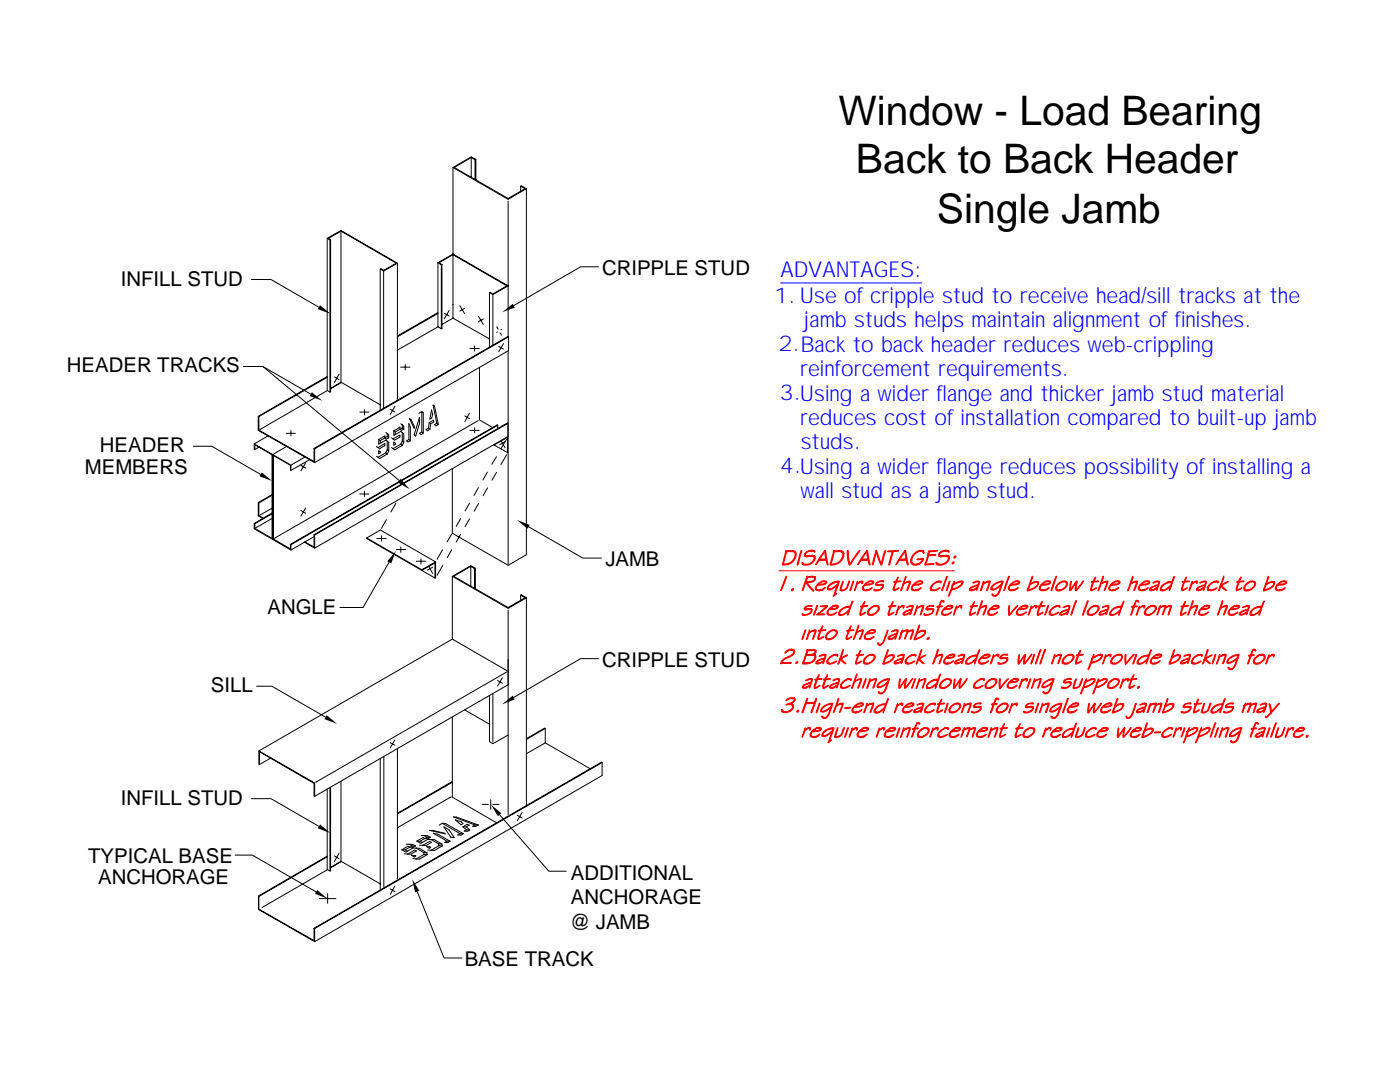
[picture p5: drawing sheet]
<svg xmlns="http://www.w3.org/2000/svg" width="279mm" height="216mm" viewBox="0 0 279 216" stroke-linecap="round" stroke-linejoin="round" font-family="sans-serif">
<defs><g id="words">
<g font-size="8.1">
<text x="167.3" y="24.9">Window - Load Bearing</text>
<text x="170.8" y="34.6">Back to Back Header</text>
<text x="187" y="44.4">Single Jamb</text>
</g>
<g font-size="4.4" fill="#00f">
<text x="155.7" y="55.2">ADVANTAGES:</text>
<text x="154.5" y="60.4">1. Use of cripple stud to receive head/sill tracks at the</text>
<text x="160.4" y="65.3">jamb studs helps maintain alignment of finishes.</text>
<text x="155.4" y="70.1">2.Back to back header reduces web-crippling</text>
<text x="159.7" y="75.1">reinforcement requirements.</text>
<text x="155.5" y="79.8">3.Using a wider flange and thicker jamb stud material</text>
<text x="159.7" y="84.8">reduces cost of installation compared to built-up jamb</text>
<text x="159.8" y="89.7">studs.</text>
<text x="155.6" y="94.3">4.Using a wider flange reduces possibility of installing a</text>
<text x="159.8" y="99.4">wall stud as a jamb stud.</text>
</g>
<g font-size="4.1">
<text x="24.1" y="57.1">INFILL STUD</text>
<text x="120.1" y="54.9">CRIPPLE STUD</text>
<text x="13.3" y="74.3">HEADER TRACKS</text>
<text x="16.9" y="94.5">MEMBERS</text>
<text x="19.9" y="90.3">HEADER</text>
<text x="120.8" y="113">JAMB</text>
<text x="53.4" y="122.4">ANGLE</text>
<text x="120.1" y="133.1">CRIPPLE STUD</text>
<text x="42.1" y="138.1">SILL</text>
<text x="24.1" y="160.7">INFILL STUD</text>
<text x="17.6" y="172.2">TYPICAL BASE</text>
<text x="19.6" y="176.4">ANCHORAGE</text>
<text x="113.9" y="175.6">ADDITIONAL</text>
<text x="113.7" y="185.3">@ JAMB</text>
<text x="113.9" y="180.4">ANCHORAGE</text>
<text x="92.8" y="192.8">BASE TRACK</text>
</g>
</g></defs>
<g fill="#f00" stroke="#f00" stroke-width=".2">
<path d="M160.8 116.2h1h-.7l1.3 1.7h-.3z" fill-rule="evenodd"/>
<path d="M160.9 116.1a1.73 1.73 0 0 0 1.7-.5l-.1-.3-.4-.1 .6-.1 .1 .4a1.02 1.02 0 0 1-1 .7z" fill-rule="evenodd"/>
<path d="M161 115.1l.8-.1 .9 .1-1.5 .2-.3 .8 .9 .1h-1l-.5 1.5-.2 .2z" fill-rule="evenodd"/>
<path d="M161.1 115l.1 .1h-.2z" fill-rule="evenodd"/>
<path d="M163.4 117.7l1.3-.4-.6 .5z" fill-rule="evenodd"/>
<path d="M163 116.7l.9-.7h.6l-.5 .1-.7 .5 1 .1a1.46 1.46 0 0 0-1.3 .3l-.1 .5a1.21 1.21 0 0 0 1.2 .3l-.7 .1-.6-.2-.1-.4z" fill-rule="evenodd"/>
<path d="M163.3 116.6l1.5-.3v-.2l-.9-.1h.1l.5-.1 .4 .1 .1 .3-.3 .3z" fill-rule="evenodd"/>
<path d="M166.7 118.6l.3-.2z" fill-rule="evenodd"/>
<path d="M167 116.9l.3-.1-.6 1.8h.1l-.5 .4z" fill-rule="evenodd"/>
<path d="M165.4 116.8a1.96 1.96 0 0 1 1.9-.6 2.11 2.11 0 0 0-2 1.3h.2l-.4 .1v-.3z" fill-rule="evenodd"/>
<path d="M166.5 116.1l1-.1-.2 .8-1.1 .7a1.08 1.08 0 0 1-1.1 .1l1.1-.3a1.96 1.96 0 0 0 1.1-1.1z" fill-rule="evenodd"/>
<path d="M168.1 116.1l.2-.1-.4 1.6 .1 .1-.4 .1z" fill-rule="evenodd"/>
<path d="M169.4 116h.2l-.5 1.4-.6 .4-.5 .1-.4-.1 .4-.1a1.06 1.06 0 0 0 1-.6z" fill-rule="evenodd"/>
<path d="M170.2 116h.2l-.1 .2-.5 1.4-.2 .3z" fill-rule="evenodd"/>
<path d="M171.2 116.3l.4-.3 .4 .1-.8 .4z" fill-rule="evenodd"/>
<path d="M171 116.1l.2-.1v.5l-.7 1.4z" fill-rule="evenodd"/>
<path d="M171.6 116h.6l-.1 .4-.1 .1v-.4z" fill-rule="evenodd"/>
<path d="M172.8 117.7l1.3-.4-.7 .5z" fill-rule="evenodd"/>
<path d="M172.4 116.8l.9-.8h.5l-.4 .1-.7 .5 1 .1a1.46 1.46 0 0 0-1.3 .3v.6l1 .2a1.24 1.24 0 0 1-1.2-.1l-.1-.6z" fill-rule="evenodd"/>
<path d="M173.3 116l.6-.1 .4 .1 .1 .3-.3 .3-.4 .1-1-.1 1.5-.3v-.2z" fill-rule="evenodd"/>
<path d="M174.5 117.6l.4 .1-.4 .2z" fill-rule="evenodd"/>
<path d="M174.5 117.9a2.15 2.15 0 0 0 1.6-.8v-.3l-.2-.1h.4a1.36 1.36 0 0 1-1.8 1.2z" fill-rule="evenodd"/>
<path d="M175.1 116.7l.8-.2 .4 .2z" fill-rule="evenodd"/>
<path d="M175.9 116l.4-.1 .1 .1z" fill-rule="evenodd"/>
<path d="M175 116.2l.6-.3h.7l-.4 .1a.84 .84 0 0 0-.9 .6l1.3 .1-1.5 .1v-.3z" fill-rule="evenodd"/>
<path d="M178.5 117.7l1-.4-.9 .5z" fill-rule="evenodd"/>
<path d="M178.4 116.2h.3z" fill-rule="evenodd"/>
<path d="M178.4 116h1.4v.1l-.9 .1-.2 .5a1.03 1.03 0 0 0-.1 1.1l-.2 .1-.2-.3 .5-1.4h-.3z" fill-rule="evenodd"/>
<path d="M179.2 115.1l.1 .2-.3 .7h-.2z" fill-rule="evenodd"/>
<path d="M180.5 116.3l.4-.2h.5l-.8 .3z" fill-rule="evenodd"/>
<path d="M180.9 116.1l.7-.2 .1 .1-.2 .8-.5 1.1 .5-1.7z" fill-rule="evenodd"/>
<path d="M180.7 115l.1 .2-.3 .9v.2l.1 .1-.2 .1-.6 1.4z" fill-rule="evenodd"/>
<path d="M182.6 117.7l1.3-.4-.7 .5z" fill-rule="evenodd"/>
<path d="M182.2 116.7a1.71 1.71 0 0 1 1.4-.7l-.4 .1-.7 .5 1 .1a1.46 1.46 0 0 0-1.3 .3v.6l.9 .2a1.24 1.24 0 0 1-1.2-.1 .86 .86 0 0 1 .3-1z" fill-rule="evenodd"/>
<path d="M183 116l.6-.1 .5 .1 .1 .3-.3 .3-.4 .1-1-.1 1.5-.3-.4-.3z" fill-rule="evenodd"/>
<path d="M185.7 117.7l1-.1 .9-.3a1.62 1.62 0 0 1-1.9 .4z" fill-rule="evenodd"/>
<path d="M185.9 116.8a1.46 1.46 0 0 1 1.6-.7l-.4 .1-.9 .6-.3 .4v.4l.4 .1h-.6l-.1-.4z" fill-rule="evenodd"/>
<path d="M186.9 116l.7-.1 .2 .1 .1 .2-.2 .1-.1-.2z" fill-rule="evenodd"/>
<path d="M188.9 115l.2 .1-1.1 2.8v-.3z" fill-rule="evenodd"/>
<path d="M189.5 116h.1l-.3 1-.4 .9z" fill-rule="evenodd"/>
<path d="M190 116.7l1.3-.7 .5 .1-1 .3a1.05 1.05 0 0 0-.8 1.2h.5l-.6 .1-.6 1.3z" fill-rule="evenodd"/>
<path d="M190.4 116h.1l-.1 .5-.3 .1z" fill-rule="evenodd"/>
<path d="M191.3 116l.5-.1 .4 .1a1.97 1.97 0 0 1-2.2 1.6l.5-.2a2.08 2.08 0 0 0 1.5-1.2z" fill-rule="evenodd"/>
<path d="M193.9 117.7l.9-.4 .1 .1-.5 .4z" fill-rule="evenodd"/>
<path d="M193.8 117.2l1-.4h.3l-1 .4-.4 .3v.1l.7 .2-.5 .1-.4-.1v-.3z" fill-rule="evenodd"/>
<path d="M195.1 116.1l.4-.1v.5l-.5 1.3h-.1v-.4l-.1-.1 .2-.1 .1-.4h-.3l.4-.1 .1-.5z" fill-rule="evenodd"/>
<path d="M194.2 116.2a1.31 1.31 0 0 1 1.3-.2l-1.3 .4z" fill-rule="evenodd"/>
<path d="M196.3 116.3l.5-.2h.6l-.9 .3z" fill-rule="evenodd"/>
<path d="M196.3 116v.3l.2 .1-.2 .1-.6 1.4z" fill-rule="evenodd"/>
<path d="M196.8 116.1l.7-.2 .2 .1-.7 1.9-.1-.2 .5-1.5z" fill-rule="evenodd"/>
<path d="M198 118.6l.1-.1 .2 .3 .5 .1a.62 .62 0 0 1-.8-.2z" fill-rule="evenodd"/>
<path d="M199.7 116.8l.3-.1-.4 1a1.7 1.7 0 0 1-.8 1.2l-.3-.1a2.14 2.14 0 0 0 1.2-2z" fill-rule="evenodd"/>
<path d="M197.7 117.6a3.2 3.2 0 0 0 2.2-1.1l.1-.4h.2l-.2 .6-1.1 .8a1.15 1.15 0 0 1-1.2 .1z" fill-rule="evenodd"/>
<path d="M198.1 116.8l1-.6 .7-.2h.4v.1a2.29 2.29 0 0 0-2.2 1.4l.1 .1h-.4v-.3z" fill-rule="evenodd"/>
<path d="M201.3 115l.2 .1-1.1 2.8z" fill-rule="evenodd"/>
<path d="M201.9 117.7l1.3-.4-.6 .5z" fill-rule="evenodd"/>
<path d="M201.5 116.7a1.71 1.71 0 0 1 1.4-.7l-.4 .1-.7 .5 1 .1a1.46 1.46 0 0 0-1.3 .3v.6l.3 .1 .8 .1-.8 .1-.5-.2a.86 .86 0 0 1 .2-1z" fill-rule="evenodd"/>
<path d="M202.4 116l.6-.1 .4 .1 .1 .3-.3 .3-.4 .1-1-.1 1.5-.3-.4-.3z" fill-rule="evenodd"/>
<path d="M205.2 117.7l1-.3a1.13 1.13 0 0 0 .9-1.1l-.3-.1 .5-.1a1.6 1.6 0 0 1-1.4 1.6l-.5 .2z" fill-rule="evenodd"/>
<path d="M205.4 116.5l.7-.3a1.14 1.14 0 0 1 1.2-.1l-.5 .1a1.52 1.52 0 0 0-1.4 1.1l-.2 .4 .2 .2h-.3l-.1-.2z" fill-rule="evenodd"/>
<path d="M205.9 115.1l.1-.1 .1 .1-.4 1.4h-.3z" fill-rule="evenodd"/>
<path d="M208.1 117.7l1.3-.4a1.23 1.23 0 0 1-1.3 .4z" fill-rule="evenodd"/>
<path d="M207.7 116.7a1.71 1.71 0 0 1 1.4-.7l-.4 .1-.7 .5 1 .1-1.1 .1-.3 .3v.5l.4 .1 .7 .1-.7 .1-.5-.2a.86 .86 0 0 1 .2-1z" fill-rule="evenodd"/>
<path d="M208.6 116l.5-.1 .5 .1 .1 .3-.3 .3-.4 .1-1-.1 1.5-.3-.4-.3z" fill-rule="evenodd"/>
<path d="M210.7 115l.2 .1-.9 2.6-.2 .2z" fill-rule="evenodd"/>
<path d="M211 116.6a1.41 1.41 0 0 1 1.3-.5 1.37 1.37 0 0 0-1.4 1.5l.9 .2a.85 .85 0 0 1-1.1-.1 .96 .96 0 0 1 .3-1.1z" fill-rule="evenodd"/>
<path d="M211.9 116l.5-.1 .6 .2a1.35 1.35 0 0 1-1.6 1.6 1.29 1.29 0 0 0 1.4-1.4z" fill-rule="evenodd"/>
<path d="M214.8 116.2l.2-.1-.2 1.5 .1 .1-.2 .2-.2-.3z" fill-rule="evenodd"/>
<path d="M213.7 116l.1 .2-.1 1.6-.1 .1-.2-.3z" fill-rule="evenodd"/>
<path d="M214.8 116h.2l-1.3 1.8v-.1z" fill-rule="evenodd"/>
<path d="M216 116.1l.2-.1-1 1.4-.4 .3z" fill-rule="evenodd"/>
<path d="M217.9 117.7l.9-.4-.8 .5z" fill-rule="evenodd"/>
<path d="M217.8 116.2h.3z" fill-rule="evenodd"/>
<path d="M217.8 116h1.4l-.9 .2-.5 1.2 .2 .4-.3 .1-.1-.3 .5-1.4h-.3z" fill-rule="evenodd"/>
<path d="M218.6 115.1l.1 .2-.3 .7h-.2z" fill-rule="evenodd"/>
<path d="M219.8 116.3l.5-.2h.5l-.8 .3z" fill-rule="evenodd"/>
<path d="M220.3 116.1l.7-.2 .1 .1-.7 1.9 .5-1.7z" fill-rule="evenodd"/>
<path d="M220 115.1l.2-.1-.4 1.3 .2 .1-.2 .1-.6 1.4z" fill-rule="evenodd"/>
<path d="M222 117.7l1.3-.4-.7 .5z" fill-rule="evenodd"/>
<path d="M221.6 116.7l.9-.7h.5l-.5 .1-.6 .5 .9 .1a1.46 1.46 0 0 0-1.2 .3l-.1 .5a1.21 1.21 0 0 0 1.1 .3l-.7 .1-.6-.2-.1-.4z" fill-rule="evenodd"/>
<path d="M222.5 116h.9l.2 .3-.4 .3-.4 .1-.9-.1 1.5-.3-.1-.2-.8-.1z" fill-rule="evenodd"/>
<path d="M225.8 116.3l.4-.2h.5l-.8 .3z" fill-rule="evenodd"/>
<path d="M226.2 116.1l.7-.2 .1 .1-.2 .8-.5 1.1 .5-1.7z" fill-rule="evenodd"/>
<path d="M226 115.1l.1-.1-.3 1.3 .1 .1-.2 .1-.6 1.4z" fill-rule="evenodd"/>
<path d="M227.9 117.7l1.3-.4-.7 .5z" fill-rule="evenodd"/>
<path d="M227.5 116.7a1.71 1.71 0 0 1 1.4-.7l-.4 .1-.7 .5 1 .1a1.46 1.46 0 0 0-1.3 .3v.6l.9 .2a1.24 1.24 0 0 1-1.2-.1 .86 .86 0 0 1 .3-1z" fill-rule="evenodd"/>
<path d="M228.3 116l.6-.1 .5 .1 .1 .3-.3 .3-.4 .1-1-.1 1.5-.3-.1-.2z" fill-rule="evenodd"/>
<path d="M229.8 117.7l.9-.4 .1 .1-.5 .4z" fill-rule="evenodd"/>
<path d="M229.7 117.2l1-.4h.4l-1.1 .4-.4 .4 .7 .2-.5 .1-.4-.1v-.3z" fill-rule="evenodd"/>
<path d="M231.1 116.1l.3-.1v.4l-.4 1.2-.2 .2v-.4l-.1-.1 .4-.5h-.4l.4-.1 .1-.5z" fill-rule="evenodd"/>
<path d="M230.2 116.2l.6-.2h.6l-1.3 .4z" fill-rule="evenodd"/>
<path d="M233.5 117.1l.3-.1-.5 .9z" fill-rule="evenodd"/>
<path d="M231.9 116.8a1.95 1.95 0 0 1 1.9-.6l-.6 .1-.6 .2a1.19 1.19 0 0 0-.8 1.1l.3 .1-.5 .1v-.5z" fill-rule="evenodd"/>
<path d="M233 116.2l.9-.2 .4-.9h.1l-.6 1.9-.3 .1a1.51 1.51 0 0 1-1.9 .7 2.26 2.26 0 0 0 2.2-1.6z" fill-rule="evenodd"/>
<path d="M236 117.7l1-.4-.9 .5z" fill-rule="evenodd"/>
<path d="M235.9 116.2h.3z" fill-rule="evenodd"/>
<path d="M236 116h1.4l-.1 .1-.9 .1-.3 1-.1 .5 .1 .1-.2 .1-.1-.3 .4-1.4h-.3z" fill-rule="evenodd"/>
<path d="M236.7 115.1l.1 .2-.3 .7h-.2z" fill-rule="evenodd"/>
<path d="M238 116.3l.4-.3 .4 .1-.8 .4z" fill-rule="evenodd"/>
<path d="M238 116v.5l-.7 1.4z" fill-rule="evenodd"/>
<path d="M238.4 116h.6l-.1 .4-.1 .1v-.4z" fill-rule="evenodd"/>
<path d="M239.1 117.7l1-.4 .1 .1-.6 .4z" fill-rule="evenodd"/>
<path d="M239.1 117.2l.9-.4h.4l-1 .4-.4 .3v.1l.6 .2-.5 .1-.3-.1v-.3z" fill-rule="evenodd"/>
<path d="M240.4 116.1l.4-.1-.1 .4-.4 1.2-.2 .2 .1-.4-.1-.1 .3-.5h-.4l.5-.1 .1-.5z" fill-rule="evenodd"/>
<path d="M239.5 116.2a1.31 1.31 0 0 1 1.3-.2l-1.3 .4z" fill-rule="evenodd"/>
<path d="M241 117.7l1-.1 .9-.3a1.53 1.53 0 0 1-1.9 .4z" fill-rule="evenodd"/>
<path d="M241.2 116.8a1.48 1.48 0 0 1 1.5-.7l-.8 .3a1.27 1.27 0 0 0-.7 1.2l.4 .1h-.6l-.1-.4z" fill-rule="evenodd"/>
<path d="M242.2 116l.6-.1 .3 .1 .1 .2-.2 .1-.1-.2z" fill-rule="evenodd"/>
<path d="M243.5 117h.1l-.4 .9z" fill-rule="evenodd"/>
<path d="M243.7 116.8l1.4-.7-1.1 .7z" fill-rule="evenodd"/>
<path d="M244.2 115l.1 .2-.6 1.6h.3l-.2 .1 .9 .9-1.2-.8z" fill-rule="evenodd"/>
<path d="M246.9 117.7l1-.4-.9 .5z" fill-rule="evenodd"/>
<path d="M246.8 116.2h.3z" fill-rule="evenodd"/>
<path d="M246.9 116h1.4l-1 .2-.4 1.2 .1 .4-.2 .1-.1-.3 .4-1.4h-.3z" fill-rule="evenodd"/>
<path d="M247.6 115.1l.1 .1v.2l-.3 .6h-.2z" fill-rule="evenodd"/>
<path d="M248.5 116.6a1.3 1.3 0 0 1 1.4-.5 1.37 1.37 0 0 0-1.4 1.5l.8 .3a.88 .88 0 0 1-1-.2 .96 .96 0 0 1 .2-1.1z" fill-rule="evenodd"/>
<path d="M249.5 116l.5-.1 .5 .2a1.4 1.4 0 0 1-1.6 1.6 1.29 1.29 0 0 0 1.4-1.4z" fill-rule="evenodd"/>
<path d="M252.3 117.7l.5-.1a2.37 2.37 0 0 0 1.4-1v-.3l-.3-.1 .5-.1a1.6 1.6 0 0 1-1.4 1.6l-.5 .2z" fill-rule="evenodd"/>
<path d="M252.6 116.5l.6-.3a1.14 1.14 0 0 1 1.2-.1l-.5 .1a1.52 1.52 0 0 0-1.4 1.1l-.2 .4 .2 .2h-.3l-.1-.3z" fill-rule="evenodd"/>
<path d="M253 115.1l.2-.1v.1l-.4 1.4h-.2z" fill-rule="evenodd"/>
<path d="M255.2 117.7l1.3-.4-.6 .5z" fill-rule="evenodd"/>
<path d="M254.8 116.7a1.71 1.71 0 0 1 1.4-.7l-.4 .1-.7 .5 1 .1a1.46 1.46 0 0 0-1.3 .3v.6l1 .2a1.24 1.24 0 0 1-1.2-.1 .86 .86 0 0 1 .2-1z" fill-rule="evenodd"/>
<path d="M255.7 116l.6-.1 .4 .1 .1 .3-.3 .3-.4 .1-1-.1 1.5-.3-.4-.3z" fill-rule="evenodd"/>
<path d="M160.2 122.4l.4 .2-.4 .1-.1-.1z" fill-rule="evenodd"/>
<path d="M160.2 122.7l.4-.1a1.17 1.17 0 0 0 1.3-.9l-.3-.1h.5a1.37 1.37 0 0 1-1.9 1.1z" fill-rule="evenodd"/>
<path d="M160.8 121.5h.9l.4 .1z" fill-rule="evenodd"/>
<path d="M161.7 120.9l.3-.1 .1 .1z" fill-rule="evenodd"/>
<path d="M160.8 121l.6-.2h.6l-.3 .1a.87 .87 0 0 0-1 .6l1.4 .1-1.6 .1v-.3z" fill-rule="evenodd"/>
<path d="M163 120.9h.2l-.8 1.9z" fill-rule="evenodd"/>
<path d="M163.3 122.6h1.3z" fill-rule="evenodd"/>
<path d="M163.7 121h1.2z" fill-rule="evenodd"/>
<path d="M163.7 121l1.4-.2 .1 .1-1.9 1.7h1.3l-1.6 .1 1.9-1.7z" fill-rule="evenodd"/>
<path d="M165.7 122.6h.5l.8-.5v.1l-.6 .4z" fill-rule="evenodd"/>
<path d="M165.7 121.2l.5-.3h.6l-.5 .1-.6 .5h.9l-1.1 .2-.2 .3v.4a1.21 1.21 0 0 0 1.1 .2l-.1 .1a.85 .85 0 0 1-1.3-.4l.3-.7z" fill-rule="evenodd"/>
<path d="M166.2 120.9l.6-.2 .4 .1 .1 .4-.4 .3h-1.2l1.4-.3v-.2z" fill-rule="evenodd"/>
<path d="M169.3 122l.2-.2-.3 1z" fill-rule="evenodd"/>
<path d="M167.6 121.8l.1-.1a1.96 1.96 0 0 1 1.9-.6l-1.2 .3a1.33 1.33 0 0 0-.8 1.1l.3 .1-.5 .1-.1-.4z" fill-rule="evenodd"/>
<path d="M168.8 121.1l.9-.2 .3-.8 .2-.2-.2 .6a2.4 2.4 0 0 1-2.2 2.3l-.4-.1a2.23 2.23 0 0 0 2.2-1.6z" fill-rule="evenodd"/>
<path d="M171.8 122.6l1-.4a.84 .84 0 0 1-.8 .5z" fill-rule="evenodd"/>
<path d="M171.7 121.1h.3z" fill-rule="evenodd"/>
<path d="M171.8 120.9h1.4l-.9 .2-.5 1.2 .2 .4-.3 .1-.1-.3 .4-1.4h-.3z" fill-rule="evenodd"/>
<path d="M172.5 120.1h.1l-.3 .8h-.2z" fill-rule="evenodd"/>
<path d="M173.4 121.6l1-.7 .4 .1h-.4a1.38 1.38 0 0 0-1 1.4l.8 .3-.5 .1-.5-.2-.1-.6z" fill-rule="evenodd"/>
<path d="M174.4 120.9a.76 .76 0 0 1 1.1 .5v.2l-.7 .8-.6 .3-.4-.1a1.26 1.26 0 0 0 1.4-1.4z" fill-rule="evenodd"/>
<path d="M177.5 122.6l.9-.4-.8 .5z" fill-rule="evenodd"/>
<path d="M177.4 121.1h.3z" fill-rule="evenodd"/>
<path d="M177.4 121l1.4-.2-.2 .2-.7 .1-.2 .4a1.09 1.09 0 0 0-.1 1.2l-.3 .1-.1-.3 .5-1.4z" fill-rule="evenodd"/>
<path d="M178.2 120.1h.1l-.3 .8h-.2z" fill-rule="evenodd"/>
<path d="M179.4 121.2l.5-.3h.3l-.7 .4z" fill-rule="evenodd"/>
<path d="M179.3 121l.1-.1 .1 .4-.7 1.5z" fill-rule="evenodd"/>
<path d="M179.9 120.9l.4-.1 .2 .1-.2 .4h-.1v-.4z" fill-rule="evenodd"/>
<path d="M180.6 122.6l.9-.4 .2 .1-.6 .3z" fill-rule="evenodd"/>
<path d="M180.5 122.1l1-.4 .4 .1-1.1 .3-.4 .5h.7l-.5 .2-.4-.1v-.3z" fill-rule="evenodd"/>
<path d="M181.9 121l.3-.1-.4 1.7-.2 .1 .1-.4-.2-.1 .4-.4-.4-.1 .4-.1 .1-.5z" fill-rule="evenodd"/>
<path d="M180.9 121.2l1-.4 .3 .1z" fill-rule="evenodd"/>
<path d="M183.1 121.2l.5-.2h.5z" fill-rule="evenodd"/>
<path d="M183 120.9l.2 .4-.2 .1-.4 1.2-.2 .2z" fill-rule="evenodd"/>
<path d="M183.6 121l.6-.2 .2 .1-.5 1.7-.2 .1 .4-1.7z" fill-rule="evenodd"/>
<path d="M184.4 122.5l.5 .1-.5 .1z" fill-rule="evenodd"/>
<path d="M184.4 122.7l.5-.1a1.44 1.44 0 0 0 1.3-.6l-.1-.3-.2-.1h.5a1.38 1.38 0 0 1-2 1.1z" fill-rule="evenodd"/>
<path d="M185.1 121.5h.9l.4 .1z" fill-rule="evenodd"/>
<path d="M186 120.9l.3-.1 .1 .1z" fill-rule="evenodd"/>
<path d="M185 121l.6-.2h.7l-.3 .1a.89 .89 0 0 0-1 .6l1.4 .1-1.6 .1z" fill-rule="evenodd"/>
<path d="M187 121.1h.3z" fill-rule="evenodd"/>
<path d="M187 121l1.1-.1-.1 .1-.5 .1-.6 1.7 .4-1.7z" fill-rule="evenodd"/>
<path d="M188 120l.3-.1 .1 .2-.1 .1z" fill-rule="evenodd"/>
<path d="M187.8 119.9l.2-.1 .3 .1-.4 .1-.3 .9h-.2z" fill-rule="evenodd"/>
<path d="M188.6 122.6h.5l.8-.5-.6 .5z" fill-rule="evenodd"/>
<path d="M188.6 121.2l.5-.3h.6l-.5 .1-.7 .5h1l-1.2 .2-.2 .3v.4a1.21 1.21 0 0 0 1.2 .2l-.2 .1a1.13 1.13 0 0 1-1.1-.1 1.25 1.25 0 0 1 .6-1.4z" fill-rule="evenodd"/>
<path d="M188.5 121.5l1.5-.3-.1-.2-.7-.1 .5-.2 .4 .2 .1 .3-.4 .3z" fill-rule="evenodd"/>
<path d="M190.9 121.2l.5-.3h.3l-.7 .4z" fill-rule="evenodd"/>
<path d="M190.8 121l.1-.1 .1 .4-.7 1.5z" fill-rule="evenodd"/>
<path d="M191.4 120.9l.4-.1 .2 .1-.1 .4h-.2v-.4z" fill-rule="evenodd"/>
<path d="M193.7 122.6l1-.4-.9 .5z" fill-rule="evenodd"/>
<path d="M193.6 121.1h.3z" fill-rule="evenodd"/>
<path d="M193.7 120.9l1.4-.1-.2 .2-.8 .1-.4 1.2 .1 .4-.3 .1v-.3l.4-1.4h-.3z" fill-rule="evenodd"/>
<path d="M194.4 120.1h.1l-.3 .8h-.2z" fill-rule="evenodd"/>
<path d="M195.7 121.2l.4-.2h.6z" fill-rule="evenodd"/>
<path d="M196.1 121l.7-.2 .2 .1-.7 1.8-.1-.1 .6-1.6z" fill-rule="evenodd"/>
<path d="M196 119.9v.2l-.3 1.1 .1 .1-.2 .1-.6 1.4z" fill-rule="evenodd"/>
<path d="M197.8 122.6h.5l.8-.4a1.23 1.23 0 0 1-1.3 .4z" fill-rule="evenodd"/>
<path d="M197.8 121.2l.5-.3h.5l-.4 .1-.7 .5h1l-1.1 .2-.2 .3v.5l1.1 .1-.2 .1a.81 .81 0 0 1-1.2-.4l.3-.7z" fill-rule="evenodd"/>
<path d="M198.3 120.9l.6-.2 .4 .1 .1 .4-.4 .3h-1.3l1.5-.3-.1-.2z" fill-rule="evenodd"/>
<path d="M201.3 120.9l.2-.1v1.8l-.2 .2z" fill-rule="evenodd"/>
<path d="M203 120.9h.1l-1.6 1.9h-.2z" fill-rule="evenodd"/>
<path d="M203.5 122.6h.5l.9-.5-.7 .5z" fill-rule="evenodd"/>
<path d="M203.5 121.2l.5-.3h.6l-.5 .1-.6 .5h.9l-1.1 .2-.2 .3v.4a1.21 1.21 0 0 0 1.1 .2l-.1 .1a.85 .85 0 0 1-1.3-.4l.3-.7z" fill-rule="evenodd"/>
<path d="M204 120.9l.6-.2 .4 .1 .1 .4-.4 .3h-1.2l1.4-.3v-.2z" fill-rule="evenodd"/>
<path d="M205.9 121.2l.4-.3h.4l-.7 .4z" fill-rule="evenodd"/>
<path d="M205.8 120.9l.2 .4-.8 1.5z" fill-rule="evenodd"/>
<path d="M206.3 120.9l.4-.1 .2 .1-.1 .4h-.1v-.4z" fill-rule="evenodd"/>
<path d="M207.2 122.6l1-.4-.9 .5z" fill-rule="evenodd"/>
<path d="M207.1 121.1h.3z" fill-rule="evenodd"/>
<path d="M207.1 121l1.4-.2-.1 .2-.8 .1-.2 .4a1.02 1.02 0 0 0-.1 1.2l-.2 .1-.1-.3 .4-1.4z" fill-rule="evenodd"/>
<path d="M207.9 120.1h.1l-.3 .8h-.2z" fill-rule="evenodd"/>
<path d="M209.1 120.9h.2v.1l-.8 1.8z" fill-rule="evenodd"/>
<path d="M209.4 122.6a2.34 2.34 0 0 0 1.9-.5v.1a1.7 1.7 0 0 1-1.9 .4z" fill-rule="evenodd"/>
<path d="M210 121.3l.7-.4 .5 .1-.4 .1a1.39 1.39 0 0 0-1.2 1.4l.4 .1h-.6a1.02 1.02 0 0 1 .6-1.3z" fill-rule="evenodd"/>
<path d="M210.7 120.9l.6-.1 .2 .1 .1 .2-.2 .1-.1-.2z" fill-rule="evenodd"/>
<path d="M211.9 122.6l1-.4 .1 .1-.7 .3z" fill-rule="evenodd"/>
<path d="M211.8 122.1l1-.4 .3 .1-.5 .1a1.02 1.02 0 0 0-.9 .7h.6l-.4 .2-.4-.1v-.3z" fill-rule="evenodd"/>
<path d="M213.1 121l.4-.1v.5l-.6 1.3 .1-.4-.1-.1 .2-.4-.3-.1 .4-.1 .1-.5z" fill-rule="evenodd"/>
<path d="M212.2 121.2l1-.4 .3 .1z" fill-rule="evenodd"/>
<path d="M214.7 119.9l.1-.1v.2l-1.1 2.8z" fill-rule="evenodd"/>
<path d="M217 119.9l.2 .1-1.1 2.8v-.3z" fill-rule="evenodd"/>
<path d="M217.6 121.2l.6-.3 .5 .1a1.4 1.4 0 0 0-1.5 1.4l.9 .3-.5 .1-.6-.2a1.24 1.24 0 0 1 .6-1.4z" fill-rule="evenodd"/>
<path d="M218.2 120.9l.5-.1 .6 .2a1.57 1.57 0 0 1-1.2 1.7l-.5-.1a1.32 1.32 0 0 0 1.5-1.4z" fill-rule="evenodd"/>
<path d="M219.7 122.6l.9-.4 .2 .1-.6 .3z" fill-rule="evenodd"/>
<path d="M219.8 122l.8-.3 .4 .1-1.1 .3-.4 .3v.2h.7l-.5 .2-.4-.1v-.3z" fill-rule="evenodd"/>
<path d="M220.9 121l.4-.1v.5l-.6 1.3 .1-.4-.2-.1 .4-.4-.4-.1 .4-.1 .1-.5z" fill-rule="evenodd"/>
<path d="M220 121.1l1.1-.3 .2 .1-1.3 .3z" fill-rule="evenodd"/>
<path d="M223.4 122l.2-.2-.3 1z" fill-rule="evenodd"/>
<path d="M221.8 121.7a1.96 1.96 0 0 1 1.9-.6l-1.2 .3a1.33 1.33 0 0 0-.8 1.1l.3 .1-.5 .1-.1-.4z" fill-rule="evenodd"/>
<path d="M222.9 121.1l.9-.2 .5-1-.1 .6a2.78 2.78 0 0 1-2.3 2.3l-.4-.1a2.23 2.23 0 0 0 2.2-1.6z" fill-rule="evenodd"/>
<path d="M225.8 121.1h.4z" fill-rule="evenodd"/>
<path d="M225.8 121l.6-.1 .6 .1-.6 .1-.7 1.7 .5-1.7z" fill-rule="evenodd"/>
<path d="M226.9 120l.3-.1 .1 .2-.1 .1z" fill-rule="evenodd"/>
<path d="M226.7 119.9l.2-.1 .3 .1-.4 .1-.1 .3a.55 .55 0 0 1-.5 .6z" fill-rule="evenodd"/>
<path d="M227.5 121.2l.4-.3h.3z" fill-rule="evenodd"/>
<path d="M227.4 120.9l.1 .4-.7 1.5z" fill-rule="evenodd"/>
<path d="M227.9 120.9l.4-.1 .2 .1-.1 .4h-.1l-.1-.4z" fill-rule="evenodd"/>
<path d="M228.6 121.6l1.1-.7 .3 .1-.7 .2a1.23 1.23 0 0 0-.7 1.2l.9 .3-.5 .1-.6-.2-.1-.3z" fill-rule="evenodd"/>
<path d="M229.7 120.9l.4-.1 .6 .2a1.57 1.57 0 0 1-1.2 1.7l-.4-.1a1.32 1.32 0 0 0 1.4-1.4z" fill-rule="evenodd"/>
<path d="M231.3 121.3l.8-.4 .3 .1-.9 .3-.6 1.4z" fill-rule="evenodd"/>
<path d="M232.5 121.2l.7-.3 .3 .1-.9 .3-.6 1.4z" fill-rule="evenodd"/>
<path d="M231.5 120.9h.1v.3h-.2z" fill-rule="evenodd"/>
<path d="M232.1 120.9l.4-.1 .2 .1v.3h-.2v-.2z" fill-rule="evenodd"/>
<path d="M233.2 120.9h.6l-.6 1.8 .4-1.7z" fill-rule="evenodd"/>
<path d="M235.8 122.6l.9-.4a.84 .84 0 0 1-.8 .5z" fill-rule="evenodd"/>
<path d="M235.7 121.1h.3z" fill-rule="evenodd"/>
<path d="M235.7 121l1.5-.2-.2 .2-.8 .1-.4 1.2 .1 .4-.3 .1-.1-.3 .5-1.4z" fill-rule="evenodd"/>
<path d="M236.5 120.1h.1l-.3 .8h-.2z" fill-rule="evenodd"/>
<path d="M237.7 121.2l.5-.2h.5z" fill-rule="evenodd"/>
<path d="M238.2 121l.7-.2 .2 .1-.8 1.8 .5-1.7z" fill-rule="evenodd"/>
<path d="M238 119.9l.1 .2-.4 1.1 .2 .1-.2 .1-.6 1.4z" fill-rule="evenodd"/>
<path d="M239.9 122.6h.5l.8-.5-.7 .5z" fill-rule="evenodd"/>
<path d="M239.8 121.2l.6-.3h.5l-.4 .1-.7 .5h.9l-1.1 .2-.1 .1-.1 .6a1.21 1.21 0 0 0 1.1 .2l-.1 .1a1.13 1.13 0 0 1-1.2-.1 1.25 1.25 0 0 1 .6-1.4z" fill-rule="evenodd"/>
<path d="M239.8 121.5l1.5-.3-.1-.2-.7-.1 .4-.2 .5 .2 .1 .3-.5 .3z" fill-rule="evenodd"/>
<path d="M243.7 121.2l.4-.2h.5z" fill-rule="evenodd"/>
<path d="M244.1 121l.7-.2 .2 .1-.8 1.8 .5-1.7z" fill-rule="evenodd"/>
<path d="M243.9 120l.1-.2 .1 .3-.4 1.1 .1 .1-.2 .1-.6 1.4z" fill-rule="evenodd"/>
<path d="M245.8 122.6h.5l.8-.5-.7 .5z" fill-rule="evenodd"/>
<path d="M245.7 121.2l.6-.3h.5l-.5 .2-.6 .4h1l-1.2 .2-.2 .3 .1 .5 .9 .2a.85 .85 0 0 1-1.2-.4l.3-.7z" fill-rule="evenodd"/>
<path d="M246.3 120.9l.6-.2 .4 .1 .1 .4-.4 .3h-1.3l1.5-.3-.1-.2z" fill-rule="evenodd"/>
<path d="M247.7 122.6l.9-.4 .2 .1-.6 .3z" fill-rule="evenodd"/>
<path d="M247.6 122.1l1-.4 .4 .1-1 .2-.5 .4v.2h.7l-.5 .2-.4-.1v-.3z" fill-rule="evenodd"/>
<path d="M249 121l.3-.1-.4 1.7-.2 .1 .1-.4-.2-.1 .4-.4-.4-.1 .4-.1 .1-.5z" fill-rule="evenodd"/>
<path d="M248 121.2l1-.4 .3 .1z" fill-rule="evenodd"/>
<path d="M251.4 122l.3-.2-.5 1z" fill-rule="evenodd"/>
<path d="M249.7 121.8l.2-.1a1.82 1.82 0 0 1 1.8-.6l-1.2 .3a1.33 1.33 0 0 0-.8 1.1l.3 .1-.5 .1v-.5z" fill-rule="evenodd"/>
<path d="M250.9 121.1l.9-.2 .4-.9 .1-.1-.2 .6a2.71 2.71 0 0 1-2.2 2.3l-.4-.1a2.23 2.23 0 0 0 2.2-1.6z" fill-rule="evenodd"/>
<path d="M160.6 125.8l.2-.1-.7 1.9z" fill-rule="evenodd"/>
<path d="M161.6 126.1l.5-.2h.5l-.8 .3z" fill-rule="evenodd"/>
<path d="M161.5 125.7l.1 .4 .2 .1-.3 .1-.3 1.1-.2 .2z" fill-rule="evenodd"/>
<path d="M162.1 125.9l.6-.3 .2 .1-.7 1.9 .5-1.7z" fill-rule="evenodd"/>
<path d="M163.4 127.4l1-.4-.9 .6z" fill-rule="evenodd"/>
<path d="M163.4 125.9h.3z" fill-rule="evenodd"/>
<path d="M163.4 125.8l1.4-.1-.1 .1-.9 .1-.4 1.3 .1 .4h-.2l-.1-.6 .5-1.1h-.3z" fill-rule="evenodd"/>
<path d="M164.1 124.9l.1 .2-.3 .6h-.2z" fill-rule="evenodd"/>
<path d="M165.1 126.4a1.3 1.3 0 0 1 1.3-.6 1.37 1.37 0 0 0-1.4 1.5l.8 .3a.88 .88 0 0 1-1-.2 .96 .96 0 0 1 .3-1z" fill-rule="evenodd"/>
<path d="M166 125.7l.5-.1 .5 .3a1.41 1.41 0 0 1-1.6 1.6l.8-.3a1.01 1.01 0 0 0 .6-1.2z" fill-rule="evenodd"/>
<path d="M169.1 127.4l.9-.4-.8 .6z" fill-rule="evenodd"/>
<path d="M169 125.9h.3z" fill-rule="evenodd"/>
<path d="M169 125.8l1.4-.1v.1l-.9 .1-.5 1.3 .2 .4h-.3l-.1-.3 .5-1.4h-.3z" fill-rule="evenodd"/>
<path d="M169.8 124.9l.1 .1-.4 .7h-.1z" fill-rule="evenodd"/>
<path d="M171 126.1l.5-.2h.5l-.8 .3z" fill-rule="evenodd"/>
<path d="M171.5 125.9l.7-.3 .1 .1-.3 1.2-.4 .7 .5-1.7z" fill-rule="evenodd"/>
<path d="M171.3 124.8l.1 .1-.4 1.2 .2 .1-.3 .1-.6 1.3z" fill-rule="evenodd"/>
<path d="M173.1 127.5l.5-.1 .9-.4-.7 .5z" fill-rule="evenodd"/>
<path d="M172.8 126.4a1.55 1.55 0 0 1 1.4-.6l-.5 .1-.6 .5h.9l-1.1 .1-.2 .4v.4l.4 .2h.7l-.7 .1-.5-.2a.86 .86 0 0 1 .2-1z" fill-rule="evenodd"/>
<path d="M173.1 126.4l1.4-.4v-.1l-.8-.1 .1-.1 .4-.1 .5 .1 .1 .3-.3 .3z" fill-rule="evenodd"/>
<path d="M175.1 128.3l.2-.1 .3 .4-.3 .1z" fill-rule="evenodd"/>
<path d="M177.1 125.8h.1l-.5 1.7a1.59 1.59 0 0 1-1.1 1.3l-.3-.1a1.4 1.4 0 0 0 1.2-1.4z" fill-rule="evenodd"/>
<path d="M177.6 127.4l1-.4 .1 .1-.6 .4z" fill-rule="evenodd"/>
<path d="M177.5 126.9l1-.4 .4 .1-1 .3-.5 .4 .1 .1 .6 .1-.5 .1-.4-.1v-.2z" fill-rule="evenodd"/>
<path d="M178.9 125.8h.3l-.6 1.8 .1-.5-.1-.1 .2-.1 .1-.3-.4-.1 .4-.1 .1-.5z" fill-rule="evenodd"/>
<path d="M178 125.9a1.31 1.31 0 0 1 1.2-.1l-1.2 .3z" fill-rule="evenodd"/>
<path d="M179.7 126.2l.9-.4 .3 .1-.9 .3-.4 1.3-.1 .1 .3-1.3z" fill-rule="evenodd"/>
<path d="M181 126.1l.7-.3 .4 .1-1 .3-.4 1.2-.2 .1z" fill-rule="evenodd"/>
<path d="M180 125.7l.2 .1-.3 .3z" fill-rule="evenodd"/>
<path d="M180.6 125.8l.7-.1-.1 .3-.2 .1 .1-.2z" fill-rule="evenodd"/>
<path d="M181.7 125.8l.7-.1-.7 1.9 .5-1.7z" fill-rule="evenodd"/>
<path d="M182.6 127.5l.5-.2a2.37 2.37 0 0 0 1.4-1v-.3l-.3-.1h.5a1.09 1.09 0 0 1-.8 1.2l-1 .5z" fill-rule="evenodd"/>
<path d="M182.9 126.3l.7-.4a1.06 1.06 0 0 1 1.1 0 1.76 1.76 0 0 0-2.1 1.6l.3 .1h-.5z" fill-rule="evenodd"/>
<path d="M183.4 124.8h.2l-.5 1.4-.2 .1z" fill-rule="evenodd"/>
<path d="M185 127.4l.5-.2v.2l-.4 .2z" fill-rule="evenodd"/>
<path d="M162.1 130.7h.6a1.28 1.28 0 0 1-1.1 1.7l-1-.1a1.8 1.8 0 0 0 2-.9v-.5z" fill-rule="evenodd"/>
<path d="M161 129.8h1.3l-1.1 .1-.2 .7 1.7 .1-1.8 .1-.5 1.5 1.2 .1-1.3 .1-.2-.2 .9-2.4z" fill-rule="evenodd"/>
<path d="M161.1 129.7h.2z" fill-rule="evenodd"/>
<path d="M161 129.7h1.8l.1 .4-.6 .5 .4 .1-1.7-.1 1.4-.2 .2-.3v-.2l-.3-.1z" fill-rule="evenodd"/>
<path d="M163.2 132.3l1-.3h.1l-.6 .4z" fill-rule="evenodd"/>
<path d="M163.1 131.8l1-.4 .4 .1-.6 .2a1.02 1.02 0 0 0-.9 .6l.7 .1-.5 .1-.4-.1v-.3z" fill-rule="evenodd"/>
<path d="M164.5 130.7l.3-.1v.5l-.5 1.3v-.4h-.1l.3-.5-.4-.1 .4-.1 .1-.5z" fill-rule="evenodd"/>
<path d="M163.6 130.9l.9-.4 .3 .1-1.3 .4z" fill-rule="evenodd"/>
<path d="M165.1 132.3a2.08 2.08 0 0 0 1.6-.3l.3-.1a1.7 1.7 0 0 1-1.9 .4z" fill-rule="evenodd"/>
<path d="M165.6 131.1l.7-.4h.5l-.4 .1a1.39 1.39 0 0 0-1.1 1.4l.3 .1h-.5a1.02 1.02 0 0 1 .5-1.2z" fill-rule="evenodd"/>
<path d="M166.3 130.7l.6-.1h.3v.2l-.2 .2v-.2z" fill-rule="evenodd"/>
<path d="M167.6 131.6h.1l-.4 .9-.1-.1z" fill-rule="evenodd"/>
<path d="M167.8 131.4l1.4-.7-1.2 .7z" fill-rule="evenodd"/>
<path d="M168.2 129.6l.2 .2-.6 1.6h.2l-.1 .1 .9 .8-.1 .2-1.2-1z" fill-rule="evenodd"/>
<path d="M171 132.3l.9-.4a.84 .84 0 0 1-.8 .6z" fill-rule="evenodd"/>
<path d="M170.9 130.8h.3z" fill-rule="evenodd"/>
<path d="M170.9 130.7l1.4-.1-.1 .1-.8 .1-.5 1.3 .2 .4h-.3l-.1-.3 .5-1.4z" fill-rule="evenodd"/>
<path d="M171.7 129.8l.1 .1-.4 .7h-.1z" fill-rule="evenodd"/>
<path d="M172.6 131.3l.9-.7 .4 .1-.7 .3a1.23 1.23 0 0 0-.6 1.2l.8 .3h-.5l-.6-.2v-.3z" fill-rule="evenodd"/>
<path d="M173.5 130.6h.1a.8 .8 0 0 1 1.1 .5l-.3 .7-.4 .3-.6 .4-.4-.2a1.32 1.32 0 0 0 1.4-1.4z" fill-rule="evenodd"/>
<path d="M176.4 132.3l.5-.1a1.76 1.76 0 0 0 1.4-1.3l-.3-.1h.4l.1 .4a2.96 2.96 0 0 1-1.9 1.3z" fill-rule="evenodd"/>
<path d="M176.6 131.2l.7-.3a.88 .88 0 0 1 1.1-.1 1.85 1.85 0 0 0-2 1.5l.2 .2h-.5z" fill-rule="evenodd"/>
<path d="M177.2 129.7l.1 .1-.1 .4-.4 .9-.2 .1z" fill-rule="evenodd"/>
<path d="M178.8 132.3l1-.3h.1l-.6 .4z" fill-rule="evenodd"/>
<path d="M178.4 132.1a1.84 1.84 0 0 1 1.7-.6l-.6 .2a1.02 1.02 0 0 0-.9 .6l.7 .1-.5 .1-.4-.1z" fill-rule="evenodd"/>
<path d="M180.1 130.7l.4-.1-.1 .5-.5 1.3v-.4h-.1l.3-.5-.4-.1 .4-.1 .2-.5z" fill-rule="evenodd"/>
<path d="M179.2 130.9l1-.4 .3 .1-1.4 .4z" fill-rule="evenodd"/>
<path d="M180.7 132.3a2.3 2.3 0 0 0 1.8-.4h.1a1.7 1.7 0 0 1-1.9 .4z" fill-rule="evenodd"/>
<path d="M181.2 131.1l.7-.4h.5l-.4 .1a1.48 1.48 0 0 0-1.2 1.4l.4 .1h-.5a1.02 1.02 0 0 1 .5-1.2z" fill-rule="evenodd"/>
<path d="M181.9 130.7l.6-.1h.3v.2l-.1 .2-.1-.2z" fill-rule="evenodd"/>
<path d="M183.1 131.6h.2v.2l-.4 .7z" fill-rule="evenodd"/>
<path d="M183.4 131.4l1.4-.7-1.2 .7z" fill-rule="evenodd"/>
<path d="M183.9 129.6l.1 .2-.6 1.6h.2l-.1 .1 .9 .8-.1 .2-1.2-.9z" fill-rule="evenodd"/>
<path d="M186.9 131l.4-.3h.6z" fill-rule="evenodd"/>
<path d="M187.3 130.7l.7-.2 .2 .1-.4 1.1-.4 .8 .6-1.7z" fill-rule="evenodd"/>
<path d="M187.2 129.6v.2l-.3 1.2h.1l-.2 .1-.6 1.4z" fill-rule="evenodd"/>
<path d="M189 132.3h.5l.8-.4-.6 .5z" fill-rule="evenodd"/>
<path d="M189 130.9l.5-.3 .5 .1-.4 .1-.7 .4 1 .1-1.1 .1-.2 .3v.5l1.1 .2h-.2a.81 .81 0 0 1-1.2-.4l.3-.6z" fill-rule="evenodd"/>
<path d="M188.9 131.2l1.5-.3-.1-.2-.8-.1 .5-.1 .5 .1 .1 .3-.3 .3z" fill-rule="evenodd"/>
<path d="M190.9 132.3l1-.3h.1l-.6 .4z" fill-rule="evenodd"/>
<path d="M190.8 131.8l1-.4 .4 .1-1 .3-.5 .3 .1 .2 .6 .1-.5 .1-.4-.1v-.3z" fill-rule="evenodd"/>
<path d="M192.2 130.7l.3-.1v.5l-.6 1.3 .1-.4h-.1l.2-.2 .1-.3-.4-.1 .4-.1 .1-.5z" fill-rule="evenodd"/>
<path d="M191.3 130.9l.9-.4 .3 .1-1.3 .4z" fill-rule="evenodd"/>
<path d="M194.6 131.7l.3-.1-.4 .9z" fill-rule="evenodd"/>
<path d="M192.9 131.6l.1-.2a1.96 1.96 0 0 1 1.9-.5l-1.2 .2a1.33 1.33 0 0 0-.8 1.1l.3 .2h-.5v-.4z" fill-rule="evenodd"/>
<path d="M194.1 130.8l.9-.1 .4-1h.1l-.2 .6a2.68 2.68 0 0 1-2.2 2.2l-.4-.1a2.23 2.23 0 0 0 2.2-1.5z" fill-rule="evenodd"/>
<path d="M196 132.3h.5l.8-.4-.7 .5z" fill-rule="evenodd"/>
<path d="M195.6 131.4l.9-.8 .5 .1-.5 .1-.6 .4 1 .1-1.2 .1-.2 .3v.5l1.1 .2h-.1a.81 .81 0 0 1-1.2-.4z" fill-rule="evenodd"/>
<path d="M196.5 130.6l.6-.1 .4 .1 .1 .3-.4 .3h-1.3l1.5-.3-.1-.2z" fill-rule="evenodd"/>
<path d="M198.3 131l.5-.3h.3z" fill-rule="evenodd"/>
<path d="M198.2 130.7l.2 .4-.7 1.4z" fill-rule="evenodd"/>
<path d="M198.8 130.7l.4-.2 .2 .1-.2 .5v-.3z" fill-rule="evenodd"/>
<path d="M199.2 132.2l.4 .2-.4 .1z" fill-rule="evenodd"/>
<path d="M199.2 132.5l.4-.1a1.17 1.17 0 0 0 1.3-1h-.2l.4-.1a1.38 1.38 0 0 1-1.9 1.2z" fill-rule="evenodd"/>
<path d="M199.9 131.3l.8-.1 .4 .1z" fill-rule="evenodd"/>
<path d="M200.7 130.7l.4-.1v.1z" fill-rule="evenodd"/>
<path d="M199.8 130.8l.6-.2h.7l-.4 .1a.87 .87 0 0 0-1 .5l1.4 .1-1.5 .1-.1-.3z" fill-rule="evenodd"/>
<path d="M204.5 130.9l.2-.2-.3 1.5 .2 .1-.3 .2v-.5z" fill-rule="evenodd"/>
<path d="M203.4 130.6l.1 .2-.1 1.7h-.2v-.6z" fill-rule="evenodd"/>
<path d="M204.5 130.7l.2-.1-1.3 1.9-.1-.2z" fill-rule="evenodd"/>
<path d="M205.7 130.8l.3-.2-1.4 1.7h-.2z" fill-rule="evenodd"/>
<path d="M206.3 130.7l.2-.1-.7 1.9z" fill-rule="evenodd"/>
<path d="M207.6 129.6l.2 .1-1.1 2.8z" fill-rule="evenodd"/>
<path d="M208.5 129.6h.1l.1 .2-1.1 2.7z" fill-rule="evenodd"/>
<path d="M210.5 131l.5-.3h.5z" fill-rule="evenodd"/>
<path d="M210.4 130.7l.2-.1-.1 .4h.2l-.2 .1-.4 1.3-.2 .1z" fill-rule="evenodd"/>
<path d="M211 130.7l.7-.2 .1 .1-.6 1.9 .4-1.7z" fill-rule="evenodd"/>
<path d="M212.2 131.3l1-.7 .4 .1a1.4 1.4 0 0 0-1.4 1.5l.9 .3h-.5l-.6-.2-.1-.3z" fill-rule="evenodd"/>
<path d="M213.2 130.6l.5-.1 .6 .3a1.5 1.5 0 0 1-1.2 1.7l-.5-.2a1.32 1.32 0 0 0 1.5-1.4z" fill-rule="evenodd"/>
<path d="M214.8 132.3l1-.4-.8 .6z" fill-rule="evenodd"/>
<path d="M214.8 130.8h.3z" fill-rule="evenodd"/>
<path d="M214.8 130.7l1.4-.1-.1 .1-.8 .1-.2 .5a.96 .96 0 0 0-.1 1.2h-.3a2.11 2.11 0 0 1 .4-1.7z" fill-rule="evenodd"/>
<path d="M215.6 129.8h.1l-.4 .8h-.2z" fill-rule="evenodd"/>
<path d="M217.8 131.4a2.58 2.58 0 0 1 1.9-.7l-1 .4a1.05 1.05 0 0 0-.9 1.1h.6l-.6 .2-.6 1.2z" fill-rule="evenodd"/>
<path d="M218.2 130.6h.2l-.2 .5-.2 .1z" fill-rule="evenodd"/>
<path d="M219.1 130.7l.5-.2 .4 .1a1.91 1.91 0 0 1-2.2 1.6l.5-.2a1.86 1.86 0 0 0 1.5-1.2z" fill-rule="evenodd"/>
<path d="M220.7 131l.4-.3h.4l-.7 .4z" fill-rule="evenodd"/>
<path d="M220.6 130.8l.1-.2 .1 .5-.8 1.4z" fill-rule="evenodd"/>
<path d="M221.1 130.7l.5-.2 .1 .1v.5h-.2l.1-.3z" fill-rule="evenodd"/>
<path d="M221.9 131.3l1-.7 .4 .1-.8 .3a1.23 1.23 0 0 0-.6 1.2l.9 .3h-.6l-.5-.2-.1-.3z" fill-rule="evenodd"/>
<path d="M222.9 130.6a.83 .83 0 0 1 1.2 .5 2.02 2.02 0 0 1-1.3 1.4l-.5-.2a1.32 1.32 0 0 0 1.5-1.4z" fill-rule="evenodd"/>
<path d="M224.6 130.6l.1 .1v1.6l-.1 .2-.1-1.2z" fill-rule="evenodd"/>
<path d="M226.2 130.6h.2l-1.7 1.9h-.1z" fill-rule="evenodd"/>
<path d="M226.7 130.6h.2l-.2 .6-.6 1.3z" fill-rule="evenodd"/>
<path d="M228.9 131.7l.2-.1-.4 .9z" fill-rule="evenodd"/>
<path d="M227.2 131.6l.1-.2a1.96 1.96 0 0 1 1.9-.5l-1.2 .2a1.33 1.33 0 0 0-.8 1.1l.2 .2h-.5v-.4z" fill-rule="evenodd"/>
<path d="M228.4 130.8l.9-.1 .5-1-.2 .5a2.76 2.76 0 0 1-2.3 2.3l-.4-.1a2.23 2.23 0 0 0 2.3-1.5z" fill-rule="evenodd"/>
<path d="M230.3 132.3h.4l.8-.4-.6 .5z" fill-rule="evenodd"/>
<path d="M229.8 131.4l.9-.8 .6 .1-.6 .1-.5 .4 .9 .1-1.1 .1-.2 .3v.5l1 .2a.85 .85 0 0 1-1.3-.4z" fill-rule="evenodd"/>
<path d="M230.7 130.6l.7-.1 .3 .1 .2 .3-.5 .3h-1.2l1.4-.3v-.2z" fill-rule="evenodd"/>
<path d="M233.5 132.3l.5-.1a1.66 1.66 0 0 0 1.4-1.3l-.3-.1h.5a1.09 1.09 0 0 1-.8 1.2l-1.1 .5z" fill-rule="evenodd"/>
<path d="M233.8 131.2l.8-.5a.83 .83 0 0 1 1 .1 1.85 1.85 0 0 0-2.1 1.5l.2 .2h-.4z" fill-rule="evenodd"/>
<path d="M234.3 129.7l.1 .1-.4 1.3-.2 .1z" fill-rule="evenodd"/>
<path d="M236 132.3l.9-.3h.1l-.6 .4z" fill-rule="evenodd"/>
<path d="M235.9 131.8l1-.4 .3 .1-1.1 .3-.3 .3v.2l.6 .1-.4 .1-.4-.1v-.3z" fill-rule="evenodd"/>
<path d="M237.2 130.7l.4-.1v.4l-.4 1.3-.2 .1v-.4h-.1l.3-.5-.3-.1 .4-.1 .1-.5z" fill-rule="evenodd"/>
<path d="M236.3 130.9l1-.4 .3 .1-1.3 .4z" fill-rule="evenodd"/>
<path d="M237.8 132.3a2.34 2.34 0 0 0 1.8-.4 1.47 1.47 0 0 1-1.8 .4z" fill-rule="evenodd"/>
<path d="M238 131.4a1.43 1.43 0 0 1 1.6-.7l-.5 .1a1.39 1.39 0 0 0-1.1 1.4l.4 .1h-.6l-.1-.3z" fill-rule="evenodd"/>
<path d="M239 130.7l.6-.1h.3l.1 .2-.2 .2-.1-.2z" fill-rule="evenodd"/>
<path d="M240.3 131.6h.2l-.5 .9z" fill-rule="evenodd"/>
<path d="M240.5 131.4l1.4-.7-1.2 .7z" fill-rule="evenodd"/>
<path d="M240.9 129.7l.2-.1-.6 1.8h.2l-.1 .1 1 .8-.2 .2-1.1-.9z" fill-rule="evenodd"/>
<path d="M242.4 130.7l.3-.1-.8 1.9z" fill-rule="evenodd"/>
<path d="M243.5 131l.4-.3h.5z" fill-rule="evenodd"/>
<path d="M243.4 130.6l.2 .4-.2 .1-.6 1.4z" fill-rule="evenodd"/>
<path d="M243.9 130.7l.7-.2 .1 .1-.5 1.7-.1 .2 .4-1.7z" fill-rule="evenodd"/>
<path d="M245 133.2l.2-.1 .7 .5h-.6z" fill-rule="evenodd"/>
<path d="M246.8 131.5l.3-.1-.6 1.4a.82 .82 0 0 1-.9 .7 1.96 1.96 0 0 0 1.1-1.6z" fill-rule="evenodd"/>
<path d="M244.9 132.2l1.1-.3a1.61 1.61 0 0 0 1.1-1.1l.2-.1-.2 .7-1.1 .7a1.06 1.06 0 0 1-1.1 .1z" fill-rule="evenodd"/>
<path d="M245.1 131.5a2.97 2.97 0 0 1 2.2-.9l-.2 .2a2.49 2.49 0 0 0-2 1.1v.2l.1 .1h-.3v-.3z" fill-rule="evenodd"/>
<path d="M249.2 130.9h.3z" fill-rule="evenodd"/>
<path d="M249.2 130.8l1.1-.2-.2 .2-.4 .1-.7 1.6 .5-1.6z" fill-rule="evenodd"/>
<path d="M250.2 129.7l.3-.1 .2 .2-.2 .1z" fill-rule="evenodd"/>
<path d="M250 129.6l.2-.1 .3 .1-.4 .2-.1 .2a.55 .55 0 0 1-.4 .7z" fill-rule="evenodd"/>
<path d="M250.4 131.3l1-.7 .4 .1-.4 .1a1.38 1.38 0 0 0-1 1.4l.8 .3h-.5l-.5-.2a.91 .91 0 0 1 .2-1z" fill-rule="evenodd"/>
<path d="M251.4 130.6a.76 .76 0 0 1 1.1 .5 2.02 2.02 0 0 1-1.3 1.4l-.4-.2a1.26 1.26 0 0 0 1.4-1.4z" fill-rule="evenodd"/>
<path d="M253.3 131l.4-.3h.4l-.7 .4z" fill-rule="evenodd"/>
<path d="M253.2 130.8l.1-.2 .1 .5-.8 1.4z" fill-rule="evenodd"/>
<path d="M253.7 130.7l.4-.2 .2 .1-.1 .5h-.1l.1-.3z" fill-rule="evenodd"/>
<path d="M160.5 137.2l1.1-.3-.6 .3z" fill-rule="evenodd"/>
<path d="M160.4 136.7l1-.4h.4l-1 .4-.5 .3 .2 .2h.5l-.5 .2-.4-.2v-.2z" fill-rule="evenodd"/>
<path d="M161.8 135.6l.3-.1-.6 1.8 .1-.4-.2-.1 .4-.5h-.4l.4-.2 .1-.5z" fill-rule="evenodd"/>
<path d="M160.8 135.8l.1-.1a1.31 1.31 0 0 1 1.2-.2z" fill-rule="evenodd"/>
<path d="M162.7 137.2l1-.5-.9 .6z" fill-rule="evenodd"/>
<path d="M162.6 135.6l.3 .1z" fill-rule="evenodd"/>
<path d="M162.7 135.5l1.3-.1v.2h-.9l-.4 1.3 .1 .4-.2 .1-.1-.7 .4-1-.3-.1z" fill-rule="evenodd"/>
<path d="M163.4 134.6l.1 .1v.1l-.3 .7h-.2z" fill-rule="evenodd"/>
<path d="M164.4 137.2l1-.5-.9 .6z" fill-rule="evenodd"/>
<path d="M164.3 135.6l.3 .1z" fill-rule="evenodd"/>
<path d="M164.4 135.5l1.3-.1v.2h-.9l-.4 1.3 .1 .4-.2 .1-.1-.7 .4-1-.3-.1z" fill-rule="evenodd"/>
<path d="M165.1 134.6l.1 .1-.3 .8h-.2z" fill-rule="evenodd"/>
<path d="M165.9 137.2l1.1-.3-.6 .3z" fill-rule="evenodd"/>
<path d="M165.8 136.7l1-.4h.4l-1 .4-.5 .3 .2 .2h.5l-.5 .2-.3-.2-.1-.2z" fill-rule="evenodd"/>
<path d="M167.2 135.6l.4-.1-.6 1.8v-.4l-.1-.1 .3-.5h-.4l.5-.2v-.5z" fill-rule="evenodd"/>
<path d="M166.2 135.8l.1-.1a1.31 1.31 0 0 1 1.3-.2z" fill-rule="evenodd"/>
<path d="M167.8 137.2l1-.1 .9-.4a1.62 1.62 0 0 1-1.9 .5z" fill-rule="evenodd"/>
<path d="M168 136.3l.3-.4a1.3 1.3 0 0 1 1.2-.3h-.4l-.9 .6-.3 .5 .1 .3 .4 .2h-.6l-.1-.4z" fill-rule="evenodd"/>
<path d="M169 135.5l.6-.1 .3 .1v.2l-.1 .1-.1-.2z" fill-rule="evenodd"/>
<path d="M170.7 135.8l.5-.2h.5l-.9 .3z" fill-rule="evenodd"/>
<path d="M171.2 135.6l.6-.2 .2 .1-.3 .8-.5 1 .5-1.7z" fill-rule="evenodd"/>
<path d="M170.9 134.5l.2 .2-.4 .9v.2l.1 .1-.2 .1-.6 1.4z" fill-rule="evenodd"/>
<path d="M172.7 135.5h.1v.1l-.7 1.7z" fill-rule="evenodd"/>
<path d="M173.7 135.8l.5-.2h.5l-.9 .3z" fill-rule="evenodd"/>
<path d="M173.6 135.5l.1 .3 .1 .1-.2 .1-.4 1.2-.2 .2z" fill-rule="evenodd"/>
<path d="M174.2 135.6l.6-.2 .2 .1-.7 1.8-.1-.1 .6-1.6z" fill-rule="evenodd"/>
<path d="M175.3 138h.1l.2 .3 .5 .1a.62 .62 0 0 1-.8-.2z" fill-rule="evenodd"/>
<path d="M177 136.3l.3-.1-.3 1a1.7 1.7 0 0 1-.9 1.2l-.3-.1a2.14 2.14 0 0 0 1.2-2z" fill-rule="evenodd"/>
<path d="M175 137.1l.4-.1a2.48 2.48 0 0 0 1.9-1.4h.2l-.2 .6-1.1 .7a1.12 1.12 0 0 1-1.2 .2z" fill-rule="evenodd"/>
<path d="M175.4 136.3l1-.7 .7-.2h.4v.2a2.29 2.29 0 0 0-2.2 1.3l.1 .1-.4 .1v-.3z" fill-rule="evenodd"/>
<path d="M180.7 135.8l.2-.2-.3 1.5 .2 .1-.2 .2-.1-.6z" fill-rule="evenodd"/>
<path d="M179.6 135.5l.1 .1-.2 1.3 .1 .4-.1 .1-.1-.7z" fill-rule="evenodd"/>
<path d="M180.8 135.4l.1 .2-1.3 1.7-.1-.1z" fill-rule="evenodd"/>
<path d="M182.1 135.4l-.4 .8-.9 1h-.2z" fill-rule="evenodd"/>
<path d="M182.6 135.4l-.4 1.5-.2 .4v-.3z" fill-rule="evenodd"/>
<path d="M183.5 135.8l.5-.2h.5l-.9 .3z" fill-rule="evenodd"/>
<path d="M183.4 135.5l.2 .4-.2 .1-.4 1.2-.2 .2z" fill-rule="evenodd"/>
<path d="M184 135.6l.6-.2 .2 .1-.7 1.8 .5-1.7z" fill-rule="evenodd"/>
<path d="M186.8 136.6l.3-.2-.5 1z" fill-rule="evenodd"/>
<path d="M185.3 136.3a1.95 1.95 0 0 1 1.8-.6l-1.2 .3a1.19 1.19 0 0 0-.8 1.1l.3 .1h-.5v-.4z" fill-rule="evenodd"/>
<path d="M186.3 135.6l.9-.1 .4-1h.1l-.6 1.9-.3 .2a1.51 1.51 0 0 1-1.9 .6 2.26 2.26 0 0 0 2.2-1.5z" fill-rule="evenodd"/>
<path d="M188.2 135.8l.6-.3 .4 .1a1.56 1.56 0 0 0-1.5 1.4l.9 .3a.95 .95 0 0 1-1.1-.1v-.6z" fill-rule="evenodd"/>
<path d="M188.8 135.5l.4-.1 .6 .2a1.41 1.41 0 0 1-1.6 1.6l.8-.3a1.01 1.01 0 0 0 .6-1.1z" fill-rule="evenodd"/>
<path d="M191.6 135.8l.2-.2-.2 1.5 .2 .1-.3 .2-.1-.6z" fill-rule="evenodd"/>
<path d="M190.5 135.5l.1 .1-.1 1.3v.4l-.1 .1-.1-.7z" fill-rule="evenodd"/>
<path d="M191.6 135.5l.2-.1-1.3 1.9v-.1z" fill-rule="evenodd"/>
<path d="M193 135.4l-.4 .8-.8 1h-.2z" fill-rule="evenodd"/>
<path d="M194.3 137.2l1-.1 .9-.4a1.56 1.56 0 0 1-1.9 .5z" fill-rule="evenodd"/>
<path d="M194.5 136.3a1.48 1.48 0 0 1 1.6-.7h-.4a1.48 1.48 0 0 0-1.2 1.4l.4 .2h-.6v-.4z" fill-rule="evenodd"/>
<path d="M195.5 135.5l.7-.1 .3 .1v.2l-.2 .1-.1-.2z" fill-rule="evenodd"/>
<path d="M196.9 136.1a1.3 1.3 0 0 1 1.3-.5 1.37 1.37 0 0 0-1.4 1.4l.9 .3a.88 .88 0 0 1-1.1-.1 .96 .96 0 0 1 .3-1.1z" fill-rule="evenodd"/>
<path d="M197.8 135.5l.5-.1 .6 .2a1.41 1.41 0 0 1-1.7 1.6l.9-.3a1.01 1.01 0 0 0 .6-1.1z" fill-rule="evenodd"/>
<path d="M199.5 135.5l.1 .1v1.6l-.1 .1-.1-1.2z" fill-rule="evenodd"/>
<path d="M200.7 135.9l.6-.5-1.3 1.6-.4 .4-.1-.1z" fill-rule="evenodd"/>
<path d="M201.7 137.2h.4l.9-.5-.6 .5z" fill-rule="evenodd"/>
<path d="M201.3 136.2l.9-.7h.5l-.4 .1-.7 .5h1a1.46 1.46 0 0 0-1.3 .3l-.1 .6a1.21 1.21 0 0 0 1.2 .2l-.8 .2-.6-.2v-.4z" fill-rule="evenodd"/>
<path d="M202.2 135.5l.5-.2 .5 .1 .1 .4-.4 .3h-.3h-1l1.5-.3-.1-.2-.3-.1z" fill-rule="evenodd"/>
<path d="M204 135.8l.5-.3 .3 .1-.7 .3z" fill-rule="evenodd"/>
<path d="M203.9 135.6l.1-.1 .1 .4-.7 1.4z" fill-rule="evenodd"/>
<path d="M204.5 135.5h.6l-.1 .4h-.2l.1-.3z" fill-rule="evenodd"/>
<path d="M205.6 135.5h.1v.1l-.5 1.5-.2 .2z" fill-rule="evenodd"/>
<path d="M206.5 135.8l.5-.2h.5l-.8 .3z" fill-rule="evenodd"/>
<path d="M206.5 135.5v.3l.2 .1-.2 .1-.5 1.2-.1 .2z" fill-rule="evenodd"/>
<path d="M207 135.6l.6-.2 .2 .1-.7 1.8 .5-1.7z" fill-rule="evenodd"/>
<path d="M208.2 138l.8 .4h-.6l-.3-.2z" fill-rule="evenodd"/>
<path d="M209.9 136.3l.2-.1-.5 1.5a.82 .82 0 0 1-.9 .6 1.8 1.8 0 0 0 1.1-1.6z" fill-rule="evenodd"/>
<path d="M207.9 137.1a2.48 2.48 0 0 0 2.2-1.5h.3a2.58 2.58 0 0 1-1.9 1.6z" fill-rule="evenodd"/>
<path d="M208.2 136.3l1.1-.7 .7-.2h.4v.2a2.29 2.29 0 0 0-2.3 1.3l.2 .1-.4 .1v-.3z" fill-rule="evenodd"/>
<path d="M211.8 137.1l.1-.1 .4 .2-.4 .1z" fill-rule="evenodd"/>
<path d="M211.9 137.3a2.15 2.15 0 0 0 1.7-.7v-.3l-.3-.1 .5-.1a1.36 1.36 0 0 1-1.9 1.2z" fill-rule="evenodd"/>
<path d="M212.6 136.1l.8-.1 .4 .1z" fill-rule="evenodd"/>
<path d="M213.4 135.5l.3-.1 .1 .2z" fill-rule="evenodd"/>
<path d="M212.5 135.6l.6-.2h.6l-.3 .1a.96 .96 0 0 0-1 .6h1.4l-1.6 .1v-.2z" fill-rule="evenodd"/>
<path d="M214.7 135.5l.1 .2-.5 1.4 .2 .1-.3 .1v-.4z" fill-rule="evenodd"/>
<path d="M215.9 135.4l.2 .1a1.87 1.87 0 0 1-1.1 1.8l-.5 .1-.3-.1a1.35 1.35 0 0 0 1.3-.8z" fill-rule="evenodd"/>
<path d="M216.4 136.1l1.2-.6 .6 .1-1 .3a1.05 1.05 0 0 0-.8 1.1l.5 .1-.6 .1-.6 1.3z" fill-rule="evenodd"/>
<path d="M216.7 135.5h.2l-.2 .5-.2 .1z" fill-rule="evenodd"/>
<path d="M217.6 135.5l.5-.1 .5 .1a1.99 1.99 0 0 1-2.2 1.5l.5-.1a2.12 2.12 0 0 0 1.5-1.3z" fill-rule="evenodd"/>
<path d="M218.8 136.2l.1 .1z" fill-rule="evenodd"/>
<path d="M218.9 136.1l1.2-.6 .5 .1-1.5 .6-.3 .8 .6 .1-.7 .1-.6 1.3z" fill-rule="evenodd"/>
<path d="M219.2 135.5h.1l-.1 .5-.3 .1z" fill-rule="evenodd"/>
<path d="M220.1 135.5l.5-.1 .4 .1a1.99 1.99 0 0 1-2.2 1.5 2.48 2.48 0 0 0 2-1.4z" fill-rule="evenodd"/>
<path d="M221.3 136.1a1.41 1.41 0 0 1 1.4-.5l-.8 .2a1.11 1.11 0 0 0-.6 1.2l.8 .3a.76 .76 0 0 1-1.1-.5z" fill-rule="evenodd"/>
<path d="M222.2 135.5l.6-.1 .5 .2a1.35 1.35 0 0 1-1.6 1.6 1.37 1.37 0 0 0 1.4-1.4z" fill-rule="evenodd"/>
<path d="M224.2 135.8l.4-.3 .4 .1-.8 .3z" fill-rule="evenodd"/>
<path d="M224.1 135.5l.1 .4-.7 1.4z" fill-rule="evenodd"/>
<path d="M224.6 135.5h.7l-.3 .4v-.3z" fill-rule="evenodd"/>
<path d="M225.5 137.2l1-.5-.9 .6z" fill-rule="evenodd"/>
<path d="M225.4 135.6l.3 .1z" fill-rule="evenodd"/>
<path d="M225.5 135.5l1.4-.1-.1 .2h-.9l-.3 1.1-.1 .5 .1 .1-.3 .1v-.3l.4-1.4-.3-.1z" fill-rule="evenodd"/>
<path d="M226.2 134.6l.1 .1-.3 .8h-.2z" fill-rule="evenodd"/>
<path d="M227.1 137l.2-.1 .1 .2-.3 .3-.1-.2z" fill-rule="evenodd"/>
<path d="M160.9 140.2l1.7-.1 .2-.6 .2-.1-1 2.8-.2-.1 .7-1.8z" fill-rule="evenodd"/>
<path d="M161 139.4h.2l-.3 .8 1.6 .1-1.6 .1-.6 1.7-.2 .1z" fill-rule="evenodd"/>
<path d="M163.6 140.3l-.1 .6-.6 1.3v-.3z" fill-rule="evenodd"/>
<path d="M164 142.9l.8 .4h-.5l-.3-.3z" fill-rule="evenodd"/>
<path d="M165.8 141.2l.2-.1-.6 1.6-.6 .6-.3-.1a1.96 1.96 0 0 0 1.1-1.6z" fill-rule="evenodd"/>
<path d="M163.8 142l1.1-.4a1.93 1.93 0 0 0 1.1-1.1l.2-.1a2.38 2.38 0 0 1-1.8 1.7z" fill-rule="evenodd"/>
<path d="M164.1 141.2l1-.7 1-.2 .1 .1a2.39 2.39 0 0 0-2.2 1.5h.2l-.4 .1v-.4z" fill-rule="evenodd"/>
<path d="M167 140.7l.5-.2h.5l-.8 .3z" fill-rule="evenodd"/>
<path d="M167.5 140.5l.6-.2 .2 .1-.7 1.8 .5-1.7z" fill-rule="evenodd"/>
<path d="M167.3 139.4l.1 .2-.4 1.1 .2 .1-.3 .1-.6 1.3z" fill-rule="evenodd"/>
<path d="M168.6 141.2l1.2-.1a1.05 1.05 0 0 1-1.2 .2z" fill-rule="evenodd"/>
<path d="M170.7 142.1l.5-.1 .8-.4-.6 .5z" fill-rule="evenodd"/>
<path d="M170.7 140.7l.5-.3h.6l-.5 .1-.7 .5h1l-1.1 .1-.2 .4v.4a1.21 1.21 0 0 0 1.1 .2l-.1 .1a.85 .85 0 0 1-1.3-.5l.3-.6z" fill-rule="evenodd"/>
<path d="M171.2 140.4l.6-.2 .4 .1 .1 .3-.4 .4h-1.3l1-.1 .5-.2v-.2z" fill-rule="evenodd"/>
<path d="M173.1 140.7l.5-.2h.5z" fill-rule="evenodd"/>
<path d="M173 140.4l.1 .3 .1 .1-.2 .1-.4 1.2-.2 .1z" fill-rule="evenodd"/>
<path d="M173.6 140.5l.6-.2h.2l-.7 1.9 .5-1.7z" fill-rule="evenodd"/>
<path d="M176.4 141.5l.2-.1-.4 .8z" fill-rule="evenodd"/>
<path d="M174.8 141.2a1.96 1.96 0 0 1 1.9-.6l-1.2 .3a1.33 1.33 0 0 0-.8 1.1l.3 .1-.5 .1-.1-.4z" fill-rule="evenodd"/>
<path d="M175.9 140.5l.9-.1 .5-1-.2 .6a2.82 2.82 0 0 1-2.2 2.3l-.4-.1a2.23 2.23 0 0 0 2.2-1.6z" fill-rule="evenodd"/>
<path d="M179.2 140.7l.4-.3 .4 .1-.8 .3z" fill-rule="evenodd"/>
<path d="M179.2 140.4v.4l-.7 1.4z" fill-rule="evenodd"/>
<path d="M179.6 140.4l.4-.1h.2l-.1 .5h-.1v-.3z" fill-rule="evenodd"/>
<path d="M180.8 142.1l.5-.1 .8-.4-.7 .5z" fill-rule="evenodd"/>
<path d="M180.8 140.7l.5-.3h.5l-.5 .1-.6 .5h1l-1.1 .1-.3 .4 .1 .4 1 .3a.85 .85 0 0 1-1.3-.5l.3-.6z" fill-rule="evenodd"/>
<path d="M181.3 140.4l.6-.2 .4 .1 .1 .3-.4 .4h-1.3l1.5-.3-.1-.2z" fill-rule="evenodd"/>
<path d="M182.7 142.1l.9-.4 .2 .1-.6 .3z" fill-rule="evenodd"/>
<path d="M182.3 141.9a1.84 1.84 0 0 1 1.7-.7l-1.1 .4-.4 .3v.1l.7 .1-.5 .1h-.4z" fill-rule="evenodd"/>
<path d="M183.9 140.5l.5-.1-.5 1.6-.2 .2 .1-.4-.2-.1 .4-.5-.4-.1h.4l.1-.6z" fill-rule="evenodd"/>
<path d="M183 140.6l1.1-.3 .3 .1-1.4 .3z" fill-rule="evenodd"/>
<path d="M184.5 142.1a2.34 2.34 0 0 0 1.9-.5 1.47 1.47 0 0 1-1.9 .5z" fill-rule="evenodd"/>
<path d="M184.7 141.2a1.43 1.43 0 0 1 1.6-.7h-.4a1.5 1.5 0 0 0-1.2 1.4l.4 .2h-.6v-.4z" fill-rule="evenodd"/>
<path d="M185.8 140.4l.9-.1v.3l-.1 .1-.2-.2z" fill-rule="evenodd"/>
<path d="M187.2 142.1l.9-.5-.8 .6z" fill-rule="evenodd"/>
<path d="M187.1 140.5h.3z" fill-rule="evenodd"/>
<path d="M187.2 140.4l1.3-.1-.1 .2h-.8l-.2 .6a.96 .96 0 0 0-.1 1.1l-.3 .1a2.11 2.11 0 0 1 .4-1.8h-.3z" fill-rule="evenodd"/>
<path d="M187.9 139.5l.1 .2-.3 .6-.2 .1z" fill-rule="evenodd"/>
<path d="M189 140.4l.2-.1-.7 1.9z" fill-rule="evenodd"/>
<path d="M189.7 141.1l.9-.8 .5 .2h-.4a1.38 1.38 0 0 0-1 1.4l.8 .3-.6 .1-.5-.2v-.6z" fill-rule="evenodd"/>
<path d="M190.6 140.3h.1a.76 .76 0 0 1 1.1 .5 2.02 2.02 0 0 1-1.3 1.4l-.4-.1a1.26 1.26 0 0 0 1.4-1.5z" fill-rule="evenodd"/>
<path d="M192.5 140.7l.5-.2h.5z" fill-rule="evenodd"/>
<path d="M192.4 140.5l.2-.2-.1 .4 .2 .1-.2 .1-.4 1.2-.2 .1z" fill-rule="evenodd"/>
<path d="M193 140.5l.7-.2h.1l-.6 1.9 .4-1.7z" fill-rule="evenodd"/>
<path d="M193.9 141.9l.5 .2-.5 .1z" fill-rule="evenodd"/>
<path d="M193.9 142.2l.5-.1a1.17 1.17 0 0 0 1.2-.9l-.2-.1h.4a1.17 1.17 0 0 1-1.4 1.2z" fill-rule="evenodd"/>
<path d="M194.6 141.1l1.2-.1z" fill-rule="evenodd"/>
<path d="M195.4 140.4l.4-.1v.1z" fill-rule="evenodd"/>
<path d="M194.5 140.5l.6-.2h.7l-.4 .1a.87 .87 0 0 0-1 .6l1.4 .1h-1.5l-.1-.2z" fill-rule="evenodd"/>
<path d="M197.9 140.6h.3z" fill-rule="evenodd"/>
<path d="M197.9 140.5l1.1-.1v.1l-.6 .1-.7 1.6 .5-1.6z" fill-rule="evenodd"/>
<path d="M198.9 139.4h.3l.1 .2-.1 .1z" fill-rule="evenodd"/>
<path d="M198.7 139.4h.5l-.4 .1-.3 .9h-.2z" fill-rule="evenodd"/>
<path d="M199.1 141.1l1-.8 .4 .2-.8 .2a1.23 1.23 0 0 0-.6 1.2l.8 .3-.5 .1-.5-.2-.1-.4z" fill-rule="evenodd"/>
<path d="M200.1 140.3a.83 .83 0 0 1 1.2 .5l-.4 .7-.4 .4-.6 .3-.4-.1a1.32 1.32 0 0 0 1.5-1.5z" fill-rule="evenodd"/>
<path d="M202 140.7l.4-.3 .4 .1-.7 .3z" fill-rule="evenodd"/>
<path d="M201.9 140.4l.2 .4-.8 1.4z" fill-rule="evenodd"/>
<path d="M202.4 140.4l.5-.1h.1l-.1 .5h-.1l.1-.3z" fill-rule="evenodd"/>
<path d="M204.3 141.9l.5 .2-.5 .1z" fill-rule="evenodd"/>
<path d="M204.3 142.2l.5-.1a1.17 1.17 0 0 0 1.2-.9l-.2-.1h.4a1.17 1.17 0 0 1-1.4 1.2z" fill-rule="evenodd"/>
<path d="M205 141.1l1.2-.1z" fill-rule="evenodd"/>
<path d="M205.8 140.4l.4-.1v.1z" fill-rule="evenodd"/>
<path d="M204.9 140.5l.6-.2h.7l-.4 .1a.87 .87 0 0 0-.9 .6l1.3 .1-1.3 .1-.3-.1v-.2z" fill-rule="evenodd"/>
<path d="M207.1 140.4l.2-.1-.7 1.9z" fill-rule="evenodd"/>
<path d="M208.1 140.7l.5-.2h.5z" fill-rule="evenodd"/>
<path d="M208 140.4l.2 .4-.2 .1-.5 1.3z" fill-rule="evenodd"/>
<path d="M208.6 140.5l.6-.2h.2l-.5 1.8-.2 .1 .5-1.7z" fill-rule="evenodd"/>
<path d="M209.7 143l.1-.1 .8 .4h-.6z" fill-rule="evenodd"/>
<path d="M211.5 141.2l.3-.1-.4 1a1.89 1.89 0 0 1-.8 1.2l-.3-.1a1.96 1.96 0 0 0 1.1-1.6z" fill-rule="evenodd"/>
<path d="M209.5 142l1.2-.4a1.61 1.61 0 0 0 1-1.1l.2-.1-.1 .7-1.1 .8-.9 .2z" fill-rule="evenodd"/>
<path d="M209.8 141.2l1-.7 1.1-.2-.2 .2a2.49 2.49 0 0 0-2 1.1v.3h.2l-.4 .1v-.4z" fill-rule="evenodd"/>
<path d="M213.1 139.4h.1l-1.1 2.8v-.2z" fill-rule="evenodd"/>
<path d="M213.7 142.1l.5-.1 .8-.4-.7 .5z" fill-rule="evenodd"/>
<path d="M213.3 141.1l.9-.7h.5l-.5 .1-.6 .5h.9l-1.1 .1-.2 .4v.4l1.1 .2-.1 .1a.81 .81 0 0 1-1.2-.5z" fill-rule="evenodd"/>
<path d="M213.6 141l.9-.1 .6-.2-.1-.2-.8-.1 .5-.2 .5 .1 .1 .3-.3 .3z" fill-rule="evenodd"/>
<path d="M218.4 140.6l.2-.1-.2 1.5 .1 .1-.2 .2-.1-.6z" fill-rule="evenodd"/>
<path d="M217.3 140.4l.1 .2-.1 1.6-.1 .1-.1-.7z" fill-rule="evenodd"/>
<path d="M218.4 140.4l.2-.1-1.3 1.9v-.1z" fill-rule="evenodd"/>
<path d="M219.8 140.3l-.6 1-.7 .8h-.1z" fill-rule="evenodd"/>
<path d="M220.3 142.1l.6-.1 .8-.4-.7 .5z" fill-rule="evenodd"/>
<path d="M219.9 141.1h.1a1.53 1.53 0 0 1 1.4-.7l-.5 .1-.6 .5h.9l-1.1 .1-.2 .4v.4a1.21 1.21 0 0 0 1.1 .2l-.1 .1a.85 .85 0 0 1-1.3-.5z" fill-rule="evenodd"/>
<path d="M220.8 140.4l.6-.2 .4 .1 .2 .3-.5 .4h-1.2l.9-.1 .5-.2v-.2z" fill-rule="evenodd"/>
<path d="M222.2 142.1l.5-.2a1.66 1.66 0 0 0 1.3-1.3l-.2-.1h.4a1.09 1.09 0 0 1-.8 1.3l-1 .4z" fill-rule="evenodd"/>
<path d="M222.4 140.9l.7-.3a.94 .94 0 0 1 1.1-.1 1.85 1.85 0 0 0-2 1.6l.2 .1h-.4z" fill-rule="evenodd"/>
<path d="M222.9 139.5l.2-.1-.5 1.4-.2 .1z" fill-rule="evenodd"/>
<path d="M224.7 142.9l.5 .3-.3 .1z" fill-rule="evenodd"/>
<path d="M226.7 140.4l.1 .1-.6 1.6a1.27 1.27 0 0 1-1.3 1.2 1.59 1.59 0 0 0 1.2-1.4z" fill-rule="evenodd"/>
<path d="M227.2 142.1l.9-.4 .1 .1-.6 .3z" fill-rule="evenodd"/>
<path d="M226.8 141.9a1.84 1.84 0 0 1 1.6-.7l-1.1 .4-.3 .3v.1l.6 .1-.4 .1h-.4z" fill-rule="evenodd"/>
<path d="M228.4 140.5l.4-.1-.5 1.6-.1 .2v-.4l-.1-.1 .3-.5-.4-.1h.5l.1-.6z" fill-rule="evenodd"/>
<path d="M227.5 140.7v-.1a1.43 1.43 0 0 1 1.3-.2z" fill-rule="evenodd"/>
<path d="M229.4 140.8l.7-.4 .4 .1-.9 .3-.6 1.4-.1-.1z" fill-rule="evenodd"/>
<path d="M230.5 140.7l.8-.3 .3 .1-.9 .3-.6 1.4z" fill-rule="evenodd"/>
<path d="M229.6 140.3l.1 .2-.3 .2z" fill-rule="evenodd"/>
<path d="M230.1 140.4l.5-.1h.2v.3l-.3 .1 .1-.2z" fill-rule="evenodd"/>
<path d="M231.3 140.4l.4-.1 .2 .1-.5 1.7-.2 .1 .5-1.7z" fill-rule="evenodd"/>
<path d="M232.2 142.1l.5-.2a1.8 1.8 0 0 0 1.4-1.3l-.3-.1h.5a1.6 1.6 0 0 1-1.4 1.5l-.5 .2z" fill-rule="evenodd"/>
<path d="M232.4 140.9l.7-.3a.94 .94 0 0 1 1.2-.1 1.79 1.79 0 0 0-2.1 1.6l.2 .1h-.4z" fill-rule="evenodd"/>
<path d="M233 139.4l.1 .1-.1 .4-.4 .9-.2 .1z" fill-rule="evenodd"/>
<path d="M235.8 141.9l.4 .2-.4 .1z" fill-rule="evenodd"/>
<path d="M235.8 142.2l.4-.1a1.43 1.43 0 0 0 1.3-.7v-.2l-.3-.1h.5a1.38 1.38 0 0 1-1.9 1.1z" fill-rule="evenodd"/>
<path d="M236.5 141.1l.8-.2 .4 .2z" fill-rule="evenodd"/>
<path d="M237.3 140.4l.4-.1v.1z" fill-rule="evenodd"/>
<path d="M236.4 140.5l.6-.2h.7l-.4 .1a.87 .87 0 0 0-1 .6l1.4 .1h-1.6v-.2z" fill-rule="evenodd"/>
<path d="M238.4 142.1l1-.5-.9 .6z" fill-rule="evenodd"/>
<path d="M238.3 140.5h.3z" fill-rule="evenodd"/>
<path d="M238.4 140.4h1.4l-1 .1-.2 .6a.96 .96 0 0 0-.1 1.1l-.2 .1-.1-.3 .4-1.5h-.3z" fill-rule="evenodd"/>
<path d="M239.1 139.5l.1 .1-.3 .7-.2 .1z" fill-rule="evenodd"/>
<path d="M240.3 140.4l.1 .1-.5 1.5 .2 .1-.4 .1z" fill-rule="evenodd"/>
<path d="M241.6 140.3l.1 .1a2.05 2.05 0 0 1-1.1 1.8l-.6 .1-.3-.1a1.29 1.29 0 0 0 1.4-.8z" fill-rule="evenodd"/>
<path d="M243.6 141.5l.2-.1-.3 .8z" fill-rule="evenodd"/>
<path d="M241.9 141.3l.1-.1a1.96 1.96 0 0 1 1.9-.6l-1.2 .3a1.33 1.33 0 0 0-.8 1.1l.2 .1-.4 .1-.1-.4z" fill-rule="evenodd"/>
<path d="M243.1 140.5l.9-.1 .5-1-.2 .6a2.68 2.68 0 0 1-2.2 2.3l-.4-.1a2.23 2.23 0 0 0 2.2-1.6z" fill-rule="evenodd"/>
<path d="M244.3 141.9l.3 .2-.3 .1-.2-.2z" fill-rule="evenodd"/>
<path d="M244.3 142.2l.3-.1a1.44 1.44 0 0 0 1.4-.7l-.1-.2-.2-.1h.4a1.37 1.37 0 0 1-1.8 1.1z" fill-rule="evenodd"/>
<path d="M244.9 141.1l1.2-.1z" fill-rule="evenodd"/>
<path d="M245.7 140.4l.4-.1 .1 .1z" fill-rule="evenodd"/>
<path d="M244.9 140.5l.5-.2h.7l-.4 .1a.87 .87 0 0 0-.9 .6l1.3 .1h-1.5v-.2z" fill-rule="evenodd"/>
<path d="M248.2 140.8l.1 .1z" fill-rule="evenodd"/>
<path d="M248.3 140.8l.7-.4 .4 .1-.9 .3-.4 1.3-.2 .1z" fill-rule="evenodd"/>
<path d="M249.5 140.7l.6-.3 .4 .1-.9 .3-.6 1.4z" fill-rule="evenodd"/>
<path d="M248.5 140.3l.2 .2-.3 .2z" fill-rule="evenodd"/>
<path d="M249 140.4l.6-.1h.1v.3l-.2 .1v-.2z" fill-rule="evenodd"/>
<path d="M250.1 140.4l.6-.1 .1 .1-.5 1.7-.2 .1 .5-1.7z" fill-rule="evenodd"/>
<path d="M251.2 142.1l.9-.4 .2 .1-.6 .3z" fill-rule="evenodd"/>
<path d="M250.8 141.9a1.84 1.84 0 0 1 1.6-.7l-.5 .2a1.02 1.02 0 0 0-.9 .6l.7 .1-.6 .1h-.3z" fill-rule="evenodd"/>
<path d="M252.4 140.5l.4-.1v.4l-.6 1.4 .1-.4-.2-.1 .3-.5-.3-.1h.4l.1-.6z" fill-rule="evenodd"/>
<path d="M251.5 140.7l1-.4 .3 .1z" fill-rule="evenodd"/>
<path d="M252.6 142.9l.3 .2h-.4z" fill-rule="evenodd"/>
<path d="M253.2 140.5l.1-.1a2.37 2.37 0 0 1 .4 2l-.8 .7-.2-.1a1.59 1.59 0 0 0 .8-1.2z" fill-rule="evenodd"/>
<path d="M255.1 140.4l.3-.1-1.6 1.9-.1-.2 .3-.4z" fill-rule="evenodd"/>
<path d="M160.7 145.6l.5-.3h.3l-.7 .4z" fill-rule="evenodd"/>
<path d="M160.7 145.3l.1 .4-.7 1.4z" fill-rule="evenodd"/>
<path d="M161.2 145.3l.6-.1-.2 .5v-.3z" fill-rule="evenodd"/>
<path d="M162.3 147l1.4-.5-.7 .5z" fill-rule="evenodd"/>
<path d="M162 146l.9-.7h.5l-.5 .1-.6 .5h.9a1.46 1.46 0 0 0-1.2 .3l-.1 .6a1.21 1.21 0 0 0 1.1 .2l-.7 .2-.6-.3-.1-.3z" fill-rule="evenodd"/>
<path d="M162.3 145.9l1.4-.4v-.1l-.8-.1v-.1l.5-.1 .5 .1 .1 .3-.4 .3z" fill-rule="evenodd"/>
<path d="M165.6 147.8l.3-.1z" fill-rule="evenodd"/>
<path d="M166 146.1h.2l-.6 1.7h.2l-.5 .5z" fill-rule="evenodd"/>
<path d="M164.3 146.1v-.1a1.96 1.96 0 0 1 1.9-.6 2.11 2.11 0 0 0-2 1.3l.2 .1-.4 .1v-.4z" fill-rule="evenodd"/>
<path d="M165.4 145.4l1.1-.2-.3 .9-1.1 .6a1.08 1.08 0 0 1-1.1 .2l1.2-.4 .9-.7 .1-.4z" fill-rule="evenodd"/>
<path d="M167 145.3l.2-.1-.4 1.7 .2 .1-.4 .1z" fill-rule="evenodd"/>
<path d="M168.3 145.3l.2-.1-.5 1.4-.6 .5-.4 .1-.4-.1 .4-.1a1.06 1.06 0 0 0 1-.7z" fill-rule="evenodd"/>
<path d="M169.2 145.2h.1v.2l-.7 1.7z" fill-rule="evenodd"/>
<path d="M170.1 145.6l.5-.3h.3l-.7 .4z" fill-rule="evenodd"/>
<path d="M170 145.4l.1-.2 .1 .5-.7 1.4z" fill-rule="evenodd"/>
<path d="M170.6 145.3l.6-.1-.1 .5h-.2l.1-.3z" fill-rule="evenodd"/>
<path d="M171.7 147l1.4-.5-.7 .5z" fill-rule="evenodd"/>
<path d="M171.8 145.5l.4-.2h.6l-.5 .1-.6 .5h.9a1.46 1.46 0 0 0-1.2 .3l-.1 .6a1.21 1.21 0 0 0 1.1 .2l-.1 .1a1.24 1.24 0 0 1-1.2-.2v-.5z" fill-rule="evenodd"/>
<path d="M172.2 145.3l.6-.2 .4 .1 .2 .3-.4 .3-.4 .1h-.9l1.4-.4v-.1z" fill-rule="evenodd"/>
<path d="M175.5 145.6l.5-.3h.3l-.7 .4z" fill-rule="evenodd"/>
<path d="M175.5 145.2l.1 .5-.7 1.4z" fill-rule="evenodd"/>
<path d="M176 145.3l.6-.1-.2 .5h-.1l.1-.3z" fill-rule="evenodd"/>
<path d="M177.2 147l1.2-.5-.6 .5z" fill-rule="evenodd"/>
<path d="M176.7 146a1.71 1.71 0 0 1 1.5-.7l-.4 .1-.7 .5h1a1.46 1.46 0 0 0-1.3 .3l-.1 .6 1 .3a1.24 1.24 0 0 1-1.2-.2 .86 .86 0 0 1 .2-.9z" fill-rule="evenodd"/>
<path d="M177.6 145.3l.7-.2 .3 .1 .2 .3-.4 .3-.3 .1h-1l1.5-.4-.4-.2z" fill-rule="evenodd"/>
<path d="M179.5 145.2h.1v.2l-.5 1.5-.2 .2z" fill-rule="evenodd"/>
<path d="M180.4 145.6l.5-.3 .5 .1-.8 .3z" fill-rule="evenodd"/>
<path d="M180.3 145.3l.1-.1v.4l.2 .1-.3 .1-.4 1.2-.2 .2z" fill-rule="evenodd"/>
<path d="M180.9 145.3l.6-.1h.2l-.7 1.9 .5-1.7z" fill-rule="evenodd"/>
<path d="M182.1 145.5h.4z" fill-rule="evenodd"/>
<path d="M182.1 145.4l1.2-.1-.2 .2h-.4l-.7 1.6 .5-1.6z" fill-rule="evenodd"/>
<path d="M183.1 144.3h.4l.1 .1-.1 .1z" fill-rule="evenodd"/>
<path d="M183 144.2l.2-.1 .3 .2a.74 .74 0 0 0-.7 .9l-.3 .1z" fill-rule="evenodd"/>
<path d="M183.4 145.9a1.3 1.3 0 0 1 1.3-.6 1.37 1.37 0 0 0-1.4 1.5l.8 .3a.88 .88 0 0 1-1-.2 .96 .96 0 0 1 .3-1z" fill-rule="evenodd"/>
<path d="M184.3 145.2h.5l.6 .2a1.4 1.4 0 0 1-1.6 1.6 1.29 1.29 0 0 0 1.4-1.5z" fill-rule="evenodd"/>
<path d="M186.2 145.6l.5-.3h.3l-.7 .4z" fill-rule="evenodd"/>
<path d="M186.1 145.3l.2 .4-.2 .1-.5 1.3z" fill-rule="evenodd"/>
<path d="M186.7 145.3l.6-.1-.1 .5h-.2l.1-.3z" fill-rule="evenodd"/>
<path d="M187.2 147l1-.1 .9-.4a1.62 1.62 0 0 1-1.9 .5z" fill-rule="evenodd"/>
<path d="M187.4 146a1.46 1.46 0 0 1 1.5-.6l-.8 .2a1.27 1.27 0 0 0-.7 1.2l.3 .2h-.5l-.1-.4z" fill-rule="evenodd"/>
<path d="M188.4 145.3l.7-.1h.2l.1 .3-.2 .1-.1-.2z" fill-rule="evenodd"/>
<path d="M190.1 147l1.3-.5-.6 .5z" fill-rule="evenodd"/>
<path d="M189.7 146a1.71 1.71 0 0 1 1.4-.7l-.4 .1-.7 .5h1a1.46 1.46 0 0 0-1.3 .3v.6l1 .3a1.24 1.24 0 0 1-1.2-.2 .86 .86 0 0 1 .2-.9z" fill-rule="evenodd"/>
<path d="M190.6 145.3l.6-.2 .4 .1 .1 .3-.3 .3-.4 .1h-1l1.5-.4v-.1z" fill-rule="evenodd"/>
<path d="M192.1 145.7l.9-.4 .3 .1-.9 .3-.6 1.4 .4-1.3z" fill-rule="evenodd"/>
<path d="M193.4 145.6l.7-.3 .3 .1-.9 .3-.4 1.2-.2 .1z" fill-rule="evenodd"/>
<path d="M192.4 145.2h.2l-.1 .3-.2 .1z" fill-rule="evenodd"/>
<path d="M193 145.3l.6-.1v.3l-.2 .1v-.2z" fill-rule="evenodd"/>
<path d="M194.1 145.3l.6-.1-.6 1.9 .4-1.7z" fill-rule="evenodd"/>
<path d="M195.5 147l1.3-.5-.6 .5z" fill-rule="evenodd"/>
<path d="M195.6 145.5l.4-.2h.6l-.5 .1-.6 .5h.9a1.46 1.46 0 0 0-1.2 .3l-.1 .6a1.21 1.21 0 0 0 1.1 .2l-.1 .1a1.24 1.24 0 0 1-1.2-.2v-.5z" fill-rule="evenodd"/>
<path d="M196 145.3l.6-.2 .4 .1 .1 .3-.3 .3-.4 .1h-.9l1.4-.4v-.1l-.3-.1z" fill-rule="evenodd"/>
<path d="M197.9 145.6l.5-.3 .5 .1-.9 .3z" fill-rule="evenodd"/>
<path d="M197.8 145.2l.1 .4 .1 .1-.2 .1-.4 1.2-.2 .2z" fill-rule="evenodd"/>
<path d="M198.4 145.3l.6-.1h.2l-.7 1.9 .5-1.7z" fill-rule="evenodd"/>
<path d="M199.7 146.9l1-.4-.9 .6z" fill-rule="evenodd"/>
<path d="M199.6 145.4h.3z" fill-rule="evenodd"/>
<path d="M199.6 145.3l1.4-.1v.1l-.9 .1-.4 1v.5l.1 .2-.3 .1-.1-.3 .5-1.5h-.3z" fill-rule="evenodd"/>
<path d="M200.4 144.4l.1 .1-.3 .7h-.2z" fill-rule="evenodd"/>
<path d="M202.8 146.9l1-.4-.9 .6z" fill-rule="evenodd"/>
<path d="M202.7 145.4h.3z" fill-rule="evenodd"/>
<path d="M202.8 145.3l1.4-.1-.1 .1-.9 .1-.3 1-.1 .5 .1 .2-.3 .1v-.3l.4-1.5h-.3z" fill-rule="evenodd"/>
<path d="M203.5 144.4l.1 .1-.3 .7h-.2z" fill-rule="evenodd"/>
<path d="M204.4 146a1.37 1.37 0 0 1 1.4-.7l-.8 .3a1.11 1.11 0 0 0-.6 1.2l.8 .3a.76 .76 0 0 1-1.1-.5z" fill-rule="evenodd"/>
<path d="M205.4 145.2h.5l.6 .2a1.41 1.41 0 0 1-1.7 1.6 1.37 1.37 0 0 0 1.4-1.5z" fill-rule="evenodd"/>
<path d="M208.7 145.6l.5-.3h.3l-.7 .4z" fill-rule="evenodd"/>
<path d="M208.7 145.3l.1 .4-.7 1.4z" fill-rule="evenodd"/>
<path d="M209.2 145.3l.6-.1-.2 .5v-.3z" fill-rule="evenodd"/>
<path d="M210.4 147l1.3-.5-.7 .5z" fill-rule="evenodd"/>
<path d="M210 146a1.55 1.55 0 0 1 1.4-.7l-.5 .1-.6 .5h.9l-1.1 .1-.2 .4v.4l.4 .2h.7l-.7 .2-.5-.3a.86 .86 0 0 1 .2-.9z" fill-rule="evenodd"/>
<path d="M210.3 145.9l1.5-.4-.1-.1-.3-.1h-.5l.1-.1 .5-.1 .4 .1 .1 .3-.3 .3z" fill-rule="evenodd"/>
<path d="M214 146.3l.2-.1-.4 1z" fill-rule="evenodd"/>
<path d="M212.3 146.2l.1-.2a1.95 1.95 0 0 1 1.8-.5h-.6l-.6 .3a1.19 1.19 0 0 0-.8 1.1l.3 .1h-.5v-.4z" fill-rule="evenodd"/>
<path d="M213.4 145.4l.9-.1 .4-1h.1l-.6 1.9-.2 .1a1.51 1.51 0 0 1-2 .7 2.26 2.26 0 0 0 2.2-1.5z" fill-rule="evenodd"/>
<path d="M215.2 145.2l.1 .3-.5 1.4 .2 .1-.3 .1v-.4z" fill-rule="evenodd"/>
<path d="M216.5 145.2l.1 .1a1.87 1.87 0 0 1-1.1 1.8l-.5 .1-.3-.1 .3-.1a.94 .94 0 0 0 1-.7z" fill-rule="evenodd"/>
<path d="M216.7 147l.9-.1 .9-.4a1.53 1.53 0 0 1-1.8 .5z" fill-rule="evenodd"/>
<path d="M216.8 146a1.48 1.48 0 0 1 1.6-.6l-.8 .2a1.27 1.27 0 0 0-.8 1.2l.4 .2h-.5l-.1-.4z" fill-rule="evenodd"/>
<path d="M217.9 145.3l.6-.1h.3v.3l-.1 .1-.1-.2z" fill-rule="evenodd"/>
<path d="M219.5 147l1.4-.5-.7 .5z" fill-rule="evenodd"/>
<path d="M219.2 146a1.71 1.71 0 0 1 1.4-.7l-.4 .1-.7 .5h1a1.46 1.46 0 0 0-1.3 .3l-.1 .6 .4 .2h.7l-.7 .2-.6-.3a.86 .86 0 0 1 .3-.9z" fill-rule="evenodd"/>
<path d="M220 145.3l.7-.2 .4 .1 .1 .3-.3 .3-.4 .1h-1l1.5-.4-.4-.2z" fill-rule="evenodd"/>
<path d="M224.3 145.5l.2-.2-.3 1.7h.3l-.3 .2-.1-.3z" fill-rule="evenodd"/>
<path d="M223.2 145.2v1.9l-.1 .1-.1-.7z" fill-rule="evenodd"/>
<path d="M224.3 145.3l.2-.1-1.3 1.9-.1-.2z" fill-rule="evenodd"/>
<path d="M225.7 145.2h.1l-.5 .8-.8 1h-.3z" fill-rule="evenodd"/>
<path d="M226.2 147l1.3-.5-.6 .5z" fill-rule="evenodd"/>
<path d="M225.8 146l.9-.7h.6l-.5 .1-.5 .3-.2 .2h1l-1.1 .1-.2 .8a1.21 1.21 0 0 0 1.1 .2l-.7 .2-.6-.3-.1-.3z" fill-rule="evenodd"/>
<path d="M226.1 145.9l1.5-.4v-.1l-.9-.1 .1-.1 .5-.1 .5 .1v.3l-.3 .3z" fill-rule="evenodd"/>
<path d="M228 147l.6-.2a2.37 2.37 0 0 0 1.4-1l-.1-.3-.2-.1h.4l.1 .4a3.3 3.3 0 0 1-1.9 1.3z" fill-rule="evenodd"/>
<path d="M228.3 145.8l.7-.3a1.06 1.06 0 0 1 1.1-.1 1.84 1.84 0 0 0-2.1 1.6l.3 .1h-.5z" fill-rule="evenodd"/>
<path d="M228.9 144.3l.1 .1-.4 1.3-.3 .1z" fill-rule="evenodd"/>
<path d="M230.5 146.1l1.1-.1-.2 .2-.8 .1-.2-.1z" fill-rule="evenodd"/>
<path d="M231.9 147l1-.1 .9-.4a1.62 1.62 0 0 1-1.9 .5z" fill-rule="evenodd"/>
<path d="M232.5 145.7l.6-.4 .5 .1-.8 .2a1.27 1.27 0 0 0-.7 1.2l.4 .2h-.6a1.02 1.02 0 0 1 .6-1.3z" fill-rule="evenodd"/>
<path d="M233.1 145.3l.7-.1h.2l.1 .3-.2 .1-.1-.2z" fill-rule="evenodd"/>
<path d="M234.8 145.6l.4-.3h.4l-.7 .4z" fill-rule="evenodd"/>
<path d="M234.7 145.3l.2 .4-.2 .1-.6 1.3z" fill-rule="evenodd"/>
<path d="M235.2 145.3l.6-.1-.1 .5h-.1l.1-.3z" fill-rule="evenodd"/>
<path d="M236.3 145.2h.2v.2l-.7 1.7z" fill-rule="evenodd"/>
<path d="M236.9 145.9l1.3-.6h.5l-.6 .2a1.38 1.38 0 0 0-1.2 1.3h.5l-.6 .2-.6 1.3z" fill-rule="evenodd"/>
<path d="M237.2 145.2h.2v.2l-.4 .5z" fill-rule="evenodd"/>
<path d="M238.2 145.3l.4-.1h.5a1.97 1.97 0 0 1-2.2 1.6 2.32 2.32 0 0 0 1.9-1.4z" fill-rule="evenodd"/>
<path d="M239.4 145.9l1.2-.6h.5l-.9 .4a1.05 1.05 0 0 0-.9 1.1h.6l-.7 .2-.6 1.3z" fill-rule="evenodd"/>
<path d="M239.7 145.2h.2l-.2 .6-.3 .1z" fill-rule="evenodd"/>
<path d="M240.6 145.3l.5-.1h.4a1.97 1.97 0 0 1-2.2 1.6l.5-.1a2.12 2.12 0 0 0 1.5-1.3z" fill-rule="evenodd"/>
<path d="M242.5 144.3l.2-.1v.2l-1.1 2.7z" fill-rule="evenodd"/>
<path d="M243 145.2h.2v.2l-.8 1.7z" fill-rule="evenodd"/>
<path d="M244 145.6l.4-.3 .5 .1-.8 .3z" fill-rule="evenodd"/>
<path d="M243.8 145.3l.2-.1v.4l.1 .1-.2 .1-.6 1.4z" fill-rule="evenodd"/>
<path d="M244.4 145.3l.7-.1h.2l-.7 1.9-.1-.1 .6-1.6z" fill-rule="evenodd"/>
<path d="M245.6 147.8l.1-.1 .3 .3 .4 .2a.62 .62 0 0 1-.8-.2z" fill-rule="evenodd"/>
<path d="M247.4 146.1l.2-.1-.3 1a1.7 1.7 0 0 1-.9 1.2l-.3-.1a1.8 1.8 0 0 0 1.1-1.6z" fill-rule="evenodd"/>
<path d="M245.4 146.9a3.2 3.2 0 0 0 2.1-1.1l.1-.4 .2-.1-.2 .7-1.1 .7a1.15 1.15 0 0 1-1.1 .2z" fill-rule="evenodd"/>
<path d="M245.6 146.1a2.97 2.97 0 0 1 2.2-.9l-.2 .2a2.84 2.84 0 0 0-2 1.1v.2l.1 .1-.3 .1v-.3z" fill-rule="evenodd"/>
<path d="M249.7 145.5h.3z" fill-rule="evenodd"/>
<path d="M249.7 145.4l1.1-.1-.1 .2h-.5l-.6 1.6 .4-1.6z" fill-rule="evenodd"/>
<path d="M250.7 144.3h.3l.2 .1-.2 .1z" fill-rule="evenodd"/>
<path d="M250.5 144.2l.2-.1 .3 .2-.4 .1-.3 .9h-.2z" fill-rule="evenodd"/>
<path d="M250.9 146.9l.9-.3h.2l-.7 .4z" fill-rule="evenodd"/>
<path d="M250.8 146.4l1-.4 .3 .1-.9 .3-.5 .4v.1l.6 .1-.4 .2-.4-.2v-.2z" fill-rule="evenodd"/>
<path d="M252.1 145.3h.4v.4l-.4 1.2-.3 .1 .2-.4h-.2l.3-.5-.3-.1 .4-.1 .1-.5z" fill-rule="evenodd"/>
<path d="M251.2 145.5a1.31 1.31 0 0 1 1.3-.2z" fill-rule="evenodd"/>
<path d="M253.3 145.2l.1 .2-.7 1.7z" fill-rule="evenodd"/>
<path d="M254.6 144.3l.1-.1v.2l-.9 2.6-.2 .1z" fill-rule="evenodd"/>
<path d="M255.1 145.2l.1 .3-.5 1.4 .2 .1-.3 .1v-.4z" fill-rule="evenodd"/>
<path d="M256.3 145.2l.2 .1-.7 1.5a.95 .95 0 0 1-1.2 .3l.3-.1a.94 .94 0 0 0 1-.7z" fill-rule="evenodd"/>
<path d="M257.2 145.6l.4-.3h.3l-.7 .4z" fill-rule="evenodd"/>
<path d="M257.1 145.3l.1 .4-.7 1.4z" fill-rule="evenodd"/>
<path d="M257.6 145.3l.6-.1-.2 .5v-.3z" fill-rule="evenodd"/>
<path d="M258.8 147l1.3-.5-.6 .5z" fill-rule="evenodd"/>
<path d="M258.4 146l.9-.7h.5l-.4 .1-.7 .5h1a1.46 1.46 0 0 0-1.3 .3l-.1 .6a1.21 1.21 0 0 0 1.2 .2l-.8 .2-.6-.3v-.3z" fill-rule="evenodd"/>
<path d="M259.3 145.3l.5-.2 .5 .1 .1 .3-.3 .3-.4 .1h-1l1.5-.4-.1-.1-.3-.1z" fill-rule="evenodd"/>
<path d="M260.8 146.8l.2-.1 .1 .2-.4 .3-.1-.3z" fill-rule="evenodd"/>
<path d="M156.8 115h.2v.2l-1 2.4-.2 .3z" fill-rule="evenodd"/>
<path d="M158.1 117.5l.2-.1 .1 .2-.4 .3-.1-.2z" fill-rule="evenodd"/>
<path d="M156 132.2h1.9z" fill-rule="evenodd"/>
<path d="M157.9 129.7h.6a.99 .99 0 0 1-.8 1.3l-.6 .3a1.57 1.57 0 0 0-1.1 .9h1.9l-.2 .2-1.9 .1a1.7 1.7 0 0 1 1.4-1.4l.5-.2a.93 .93 0 0 0 .6-1.1z" fill-rule="evenodd"/>
<path d="M156.8 130l.2-.2a1.2 1.2 0 0 1 1.5-.1 2.99 2.99 0 0 0-1.9 .6z" fill-rule="evenodd"/>
<path d="M158.8 132.2l.4-.2-.3 .4z" fill-rule="evenodd"/>
<path d="M155.9 141.6l.2-.1 .2 .4 .4 .1h-.7z" fill-rule="evenodd"/>
<path d="M156 142l1.2-.1 .4-.1a.82 .82 0 0 0 .5-1l-.5-.2 .6-.1 .1 .2a1.38 1.38 0 0 1-1.7 1.5z" fill-rule="evenodd"/>
<path d="M156.8 140.6l.6-.2a1.02 1.02 0 0 0 1.1-.9l-.4-.1 .6-.1v.4l-.8 .7 .3 .1z" fill-rule="evenodd"/>
<path d="M156.9 139.6l.6-.3 .7-.1 .5 .1-1.1 .1-.8 .4z" fill-rule="evenodd"/>
<path d="M159.1 141.8l.3-.1-.1 .4h-.3z" fill-rule="evenodd"/>
<path d="M156.8 110l1.1 .1-.9 .1-.7 2.4h-.2z" fill-rule="evenodd"/>
<path d="M156.8 109.9h.2z" fill-rule="evenodd"/>
<path d="M156.8 110l.8-.1a.99 .99 0 0 1 1.3 .5 2.36 2.36 0 0 1-2.8 2.3v-.1a2.2 2.2 0 0 0 2.6-2l-.4-.5z" fill-rule="evenodd"/>
<path d="M159.9 109.9l.1 .1-.7 2.6-.2 .1z" fill-rule="evenodd"/>
<path d="M160.1 112.2l.3 .3 .3 .1h-.6z" fill-rule="evenodd"/>
<path d="M160.1 112.6a2.2 2.2 0 0 0 2.3-1v-.5l-.3-.1h.5a1.7 1.7 0 0 1-1.9 1.8z" fill-rule="evenodd"/>
<path d="M161 110.9l1.1-.1 .5 .2z" fill-rule="evenodd"/>
<path d="M162 110l.5-.1 .2 .2-.1 .1z" fill-rule="evenodd"/>
<path d="M160.7 110.2l.4-.2a1.73 1.73 0 0 1 1.4-.1 2.17 2.17 0 0 0-1.8 .7l.1 .2 .2 .1 1.6 .1-1.5 .1-.5-.1-.1-.4z" fill-rule="evenodd"/>
<path d="M163.3 111.7h1.5l-1.3 .1-.7 .9z" fill-rule="evenodd"/>
<path d="M164.6 109.9v.2l-1 1.5-.3 .1z" fill-rule="evenodd"/>
<path d="M164.6 109.9l.2 .2 .4 2.6-.2-.2-.2-.8h-1.5l1.5-.2z" fill-rule="evenodd"/>
<path d="M166.3 110l1.1 .1-.9 .1-.6 2.4h-.2z" fill-rule="evenodd"/>
<path d="M166.4 109.9h.2z" fill-rule="evenodd"/>
<path d="M166.3 110l.8-.1a.99 .99 0 0 1 1.3 .5 2.36 2.36 0 0 1-2.7 2.3v-.1a2.2 2.2 0 0 0 2.5-2l-.3-.5z" fill-rule="evenodd"/>
<path d="M171.3 110.1l.3-.2-1.8 2.6h-.2z" fill-rule="evenodd"/>
<path d="M169.1 109.9l.1-.1 .2 1.7a.82 .82 0 0 0 .4 1l-.2 .3-.2-.2-.2-1.2z" fill-rule="evenodd"/>
<path d="M171.7 111.7h1.5l-1.3 .1-.7 .9z" fill-rule="evenodd"/>
<path d="M173 109.9v.2l-1 1.5-.3 .1z" fill-rule="evenodd"/>
<path d="M173 109.9l.2 .2 .4 2.6-.2-.2-.2-.8h-1.5l1.5-.2z" fill-rule="evenodd"/>
<path d="M174.8 110l.1 .3-.7 2.4-.1-.1z" fill-rule="evenodd"/>
<path d="M176.5 110l.2-.1v.2l-.6 2.4-.2-.1z" fill-rule="evenodd"/>
<path d="M174.8 109.9l.2 .1 .6 1.8 .5 .7-.2 .3-.4-.7z" fill-rule="evenodd"/>
<path d="M178.1 110.1h.2l-.8 2.7-.1-.2z" fill-rule="evenodd"/>
<path d="M177.2 109.9h2.1l-1.3 .2h-.8z" fill-rule="evenodd"/>
<path d="M179.3 111.7h1.5l-1.3 .1-.7 .9z" fill-rule="evenodd"/>
<path d="M180.6 109.9v.2l-1 1.5-.3 .1z" fill-rule="evenodd"/>
<path d="M180.6 109.9l.2 .2 .4 2.6-.2-.2-.2-.8h-1.5l1.5-.2z" fill-rule="evenodd"/>
<path d="M182.8 112.6a1.58 1.58 0 0 0 1.3-1l.2-.1a1.36 1.36 0 0 1-1.5 1.1z" fill-rule="evenodd"/>
<path d="M183 111.6l1.3-.2v.1l-.7 .2z" fill-rule="evenodd"/>
<path d="M183.8 110l.5-.1 .1 .5z" fill-rule="evenodd"/>
<path d="M182.2 110.7l.1-.1a1.57 1.57 0 0 1 2-.7 2.03 2.03 0 0 0-2.2 2.4l.7 .3h.6a1.01 1.01 0 0 1-1.2 .1 1.01 1.01 0 0 1-.4-1.1z" fill-rule="evenodd"/>
<path d="M184.6 112.6l1.8-.1-.3 .1-1.4 .2z" fill-rule="evenodd"/>
<path d="M185.3 110.7h1.5l-.1 .1z" fill-rule="evenodd"/>
<path d="M185.3 110l.2-.1h1.6l-1.6 .2-.2 .6 1.4 .1-1.4 .1-.5 1.7h-.2z" fill-rule="evenodd"/>
<path d="M186.8 112.2l.7 .4h-.6z" fill-rule="evenodd"/>
<path d="M186.9 112.6a2.26 2.26 0 0 0 2.3-1v-.5l-.4-.1h.6a1.72 1.72 0 0 1-2.5 1.6z" fill-rule="evenodd"/>
<path d="M187.8 110.9l1.1-.1 .5 .2z" fill-rule="evenodd"/>
<path d="M188.8 110l.5-.1 .1 .2-.1 .1-.2-.2z" fill-rule="evenodd"/>
<path d="M187.5 110.2l.3-.2a1.81 1.81 0 0 1 1.5-.1 2.18 2.18 0 0 0-1.8 .7v.2l.3 .1 1.6 .1-1.6 .1-.4-.1-.1-.4z" fill-rule="evenodd"/>
<path d="M190.1 112.2l.3-.1-.3 .4h-.1z" fill-rule="evenodd"/>
<path d="M190.5 111l.2-.1 .1 .2-.3 .3-.1-.2z" fill-rule="evenodd"/>
</g>
<g fill="none" stroke="#000" stroke-width=".2">
<path d="M90.4 33.4v17.3M94 31.4l-3.3 2 10.7 6.2 3.4-1.9-.9-.6v1M94 31.4v4M94 31.4l.8 .5M94.8 31.9l.2-.1-1-.5-3.6 2.1 11 6.4 3.7-2.1M94.8 31.9v3.9M95 31.8v4.1M103.9 37.1h.1l1.1 .6M105.1 37.7v73l-3.7 2.1-11.1-6.4v-12.9M50.2 55.8h3.9l9.5 5.5M65.3 47.6v30.3l.5 .4 .2-.1v-30.4M65.3 47.6l2.8-1.6 11.2 6.5"/>
<path d="M65.3 47.6l.5 .3M65.8 47.9v30.4M68.1 46.1l-2.5 1.5 .4 .2-.2 .1M68.1 46.1l11 6.4-2.5 1.5-.6-.4-.1 .1 .7 .4M68.1 46.1v30.2M75.9 53.7v28.2M76.6 54.1v27.4M79.3 52.5v27.4M79.3 52.5l-2.7 1.6M87.4 52.4l.7 .5 .1-.1M87.4 52.4v12.8M88.1 52.9v12.7"/>
<path d="M88.2 52.8v12.8h-.1M90.4 50.8l10.8 6.2-2.8 1.7-.6-.4-.1 .1M90.4 50.8v12.7M90.4 50.7l11 6.3-3 1.8M90.4 50.8l-2.8 1.6 .6 .4M90.4 50.7l-3 1.7M97.7 58.4v10.9M97.7 58.4l.7 .4M98.4 58.8v10.1M101.4 40.2v26.9M119.4 53.2h-3.5l-13.4 7.8M48.6 73.1h3.9l9.5 5.5"/>
<path d="M52.5 73.1l27.2 22.8M65.3 75.3l-13.6 7.8M65.3 75.1l-13.8 8M65.3 77.9l-13.6 7.9M66.7 75.2l1 .6M67.7 74.7l-1 1.6M68.1 76.3l7.8 4.5M68.1 76.3l-2.1 1.2M68.1 76.3l-2.1 1.3M79.9 73.3h1.9M80.9 72.7v1.1M87.4 65.2l-8.1 4.7"/>
<path d="M87.4 62.5l-8.1 4.7M87.4 62.4l-8.1 4.6M87.4 65.2l.7 .4M88.7 62.5l.9 .6M89.6 62l-.9 1.6M90.4 63.5l-2.2 1.2M90.4 63.5l7.3 4.1M91.8 61l.9 1.6M92.7 61.5l-.9 .6M93.8 69.5h1.9M94.7 69v1.1M95.5 63.1l1 1.6"/>
<path d="M95.7 73.3v10.5l2.6 1.5M96.5 63.6l-1 .6M99.1 65.2l.3 .5M99.3 66.2l-.2 .1M99.5 69.1l1 .6M99.8 66.4l.3 .5M100.1 65.8h-.1M100.5 68.6l-1 1.6M101.4 67.1l-38.7 22.4M101.4 70v42.5M101.4 67.1l.1 .1M101.5 67.2l-38.7 22.4"/>
<path d="M101.5 67.2v2.8l-38.7 22.3M38.6 89h3.7l9.7 5.6M50.7 88.6v1l.2 .1v-.9l3.4 1.9v16.7l-3.4-2 3.4-2M50.7 88.6l3.7 2.1v16.9M51.7 85.8v-2.7h-.2v2.8l11.3 6.4M51.7 85.8l11 6.3v-2.6M51.7 89.2l-.8 .5M53.5 87l-2.8 1.6M54.3 98.7l-2.8 1.6 .2 .1M54.3 98.8l-2.6 1.6M57.1 86.5h1.8M57.2 89.1l-2.8 1.6 3.7 2.1"/>
<path d="M58.1 92.8v1.1l-.1-1-3.5-2v16.6l3.5 2v-.9l.1 1.1M58.1 85.9v1.1M60 92.9l1 .5M60.9 91.2l-2.8 1.6M61 92.3l-1 1.7M61.8 91.7l-3.7 2.2M62.7 89.5l.1 .1M62.8 89.6v2.7M71.8 98.6h1.8M71.8 82.2h1.8M72.7 81.7v1.1M72.7 98v1.1"/>
<path d="M75.1 89.1l.4 .2M75.1 91l.4 .2M75.5 89.3l1.3-.8v.4l-1 .7zM75.6 87.7v.9l1.4-.8 .3 .2M75.6 89.9l.3 .2v.3l-.3 .1zM75.6 87.7l.3 .2M76.8 87.4v-.4l-1.2 .7M76.8 87.4l-.9 .5v.5M77 90.4l-1.5 .8M77 86.3l.6 .4v.7M77 90.4l.3 .2M77.3 86.5v.6l-.5 .3"/>
<path d="M77.3 88v1.8M77.3 88l.3 .3v1.7M77.3 90.6l-1.5 .9-.3-.3M77.3 89.8l-.3 .6M77.3 87.1l.3 .3M77.3 89.8l.3 .2M77.6 87.4l-.5 .2-.3-.2M77.6 90l-.3 .6M77.9 81.6l.9 .6M78.1 87.4l.3 .2M78.1 89.3l.3 .2M78.4 87.6l1.4-.8v.4l-1 .6z"/>
<path d="M78.6 86v.9l1.4-.8 .3 .2M78.6 88.2l.3 .3v.1l-.3 .2zM78.6 86l.3 .2M78.8 81.1l-.9 1.6M79.8 85.7v-.5l-1.2 .8M79.8 85.7l-.9 .5v.5M80 88.6l-1.6 .9M80 84.6l.3 .2M80 88.6l.3 .3M80.3 84.8v.6l-.5 .3M80.3 86.3v1.7M80.3 86.3l.3 .3v1.7"/>
<path d="M80.3 88.9l-1.5 .9-.4-.3M80.3 88l-.3 .6M80.3 84.8l.3 .2v.6M80.3 85.4l.3 .2M80.3 88l.3 .3M80.6 85.6l-.5 .3-.3-.2M80.6 88.3l-.3 .6M81.6 84.5l.3 .7v2.7l-.5 .3-.3-.2 .5-.3zM81.6 87.7l.3 .2M81.7 83.5l.3 .3 .7 1.4v.2zM83.6 82.5l.6-.4v4.1M83.7 83.3v1.2l-.7 2.5-.3-.2z"/>
<path d="M84.2 82.1l.3 .3v4M84.2 86.2l-.5 .3 .4 .2 .4-.3M84.2 86.2l.3 .2M85.5 85.4l.3 .3M85.7 84.3l-.2 1.1-.5 .3 .3 .3 .5-.3M85.7 84.3l.8-.5 .1 .4-.6 .4zM86 84.6l-.2 1.1M86.1 81.8l.2 .9-.1 .7-.4 .2zM87.2 84.5l-.8-3.7 .3 .2 .8 3.7M87.2 84.5l-.5 .2 .3 .3 .5-.3M87.2 84.5l.3 .2M92.8 83l.9 .5"/>
<path d="M93.7 82.4l-.9 1.7M93.8 85.9h1.9M94.7 85.3v1.1M95.4 83.9l-40.7 23.6M95.5 97.3l-.9 1.6M97.3 94.2l-.9 1.6M97.3 97.3l-.9 1.6M98.6 88.7l-.1 .1M99.1 94.3l-.9 1.5M99.1 91.1l-1 1.5M99.3 85.5v-.7l-41.3 23.8M99.3 84.9l-41.2 23.8"/>
<path d="M100 88l.8 1.4M100.8 88.1l-1.1 .7M101.1 87.7l-1.1 1.9M101.1 90.7l-1.1 2M101.4 84.5l-.1-.1-38.6 22.3M101.4 84.5l-38.6 22.2M101.4 84.5v2.6l-38.6 22.3M101.4 90.3h-.1v-3l-2.7 1.5 2.7 1.5M50.9 105.4v-.9h-.2v1l3.7 2.1M51.5 100.3v2.6l1 .5M51.7 100.4v2.5l.9 .5M54.3 101.4l-2.4 1.4"/>
<path d="M54.3 102.4l-3.6 2.1M54.3 102.5l-3.4 2M54.4 107.6l3.7 2.1M60 101.9l1 .5M60.7 108.2l2.1 1.2M61 101.3l-1 1.7M62.7 106.7h.1v2.7M62.7 106.7v2.5l-1.8-1.1M62.7 107.1l-4.6 2.6M73.2 107.3l11 6.4M75.2 107.5h1.9M76.1 106.9v1.1"/>
<path d="M77.1 103.7l-1 1.7M77.7 112.2l-5.2 9h-4.7M79 100.4l-1 1.8M79.1 109.7h1.8M80 109.2v1M83.1 112h1.8M84 111.5v1M84.2 113.7v.1l2.6-1.5v3M85.6 113.1l.7 1.3M86.3 113.2l-1 .6M86.9 112.1l-11-6.3-2.7 1.5v.2l13.6 7.8M86.9 112.1l-2.7 1.6"/>
<path d="M86.9 112.1v3.2h-.1M88.3 109.7l-1.1 1.9M88.4 112.8l-1.2 2M90.1 109.7l-.8 1.6M90.1 106.6l-.9 1.5M91.9 106.6l-.9 1.6M91.9 103.5l-.9 1.6M93.7 103.5l-.9 1.6M93.7 100.4l-.9 1.6M94 113l-3.5 2 10.9 6.2 3.4-1.9-.9-.5M94.7 113.5l-.7-.5v3.9M94.7 113.5l.1-.1-.8-.5-3.7 2.1"/>
<path d="M94.7 113.5v3.9M94.8 113.4v4.1M95.5 100.4l-.9 1.6M105.1 119.3l-3.7 2.1-11.1-6.4v12.5M105.1 119.3l-1.1-.6-.1 .1v1M105.1 119.3v41.5M105.5 105.1l10.8 6.3h3.7M51.2 136.9h3.1l10.6 6.2M90.3 127.5l-38.6 22.3M90.3 127.5l11.1 6.5M97.7 138.7v9.3l.7 .4 3-1.7M98.4 138.4v9.7"/>
<path d="M99.3 135.8l1 .5M100.3 135.2l-1 1.7M101.1 134.1l-38.1 22M101.4 136.6l-38.6 22.3M101.4 121.7v40.8M119.4 131.4h-3.5l-13.4 7.8M50.2 159.4h3.9l9.5 5.5M51.7 149.8v2.7l2.3-1.2M51.7 149.8l11.1 6.4v2.7M51.8 152.5v-2.5l10.9 6.3v2.6h.1M65.8 157.1v16.7M66 157.1v16.7h-.2l-.5-.3v-16"/>
<path d="M68.1 155.9v16M75.9 151.3v26.1M76.6 150.9v26.2M77.9 148.2l.9 .5M78.8 147.6l-.9 1.6M79.3 149.4v26.1M90.1 159l-10.8 6.2M90.3 155.9l-11 6.4M90.3 156.1l-11 6.3M90.3 143v16.1l8.8 5.1M92.7 141.6l5 2.9M97.9 159.6v1.9"/>
<path d="M105.1 147.4l3.6-2.1 .1 2.9M108.8 148.2l9 5.2M108.8 148.2l-3.7 2.1M108.8 145.4l-3.7 2.2M120.2 152.2l-.2-.1-57.3 33.1M120.2 152.2l-57.4 33.1M120.2 152.2v2.5l-57.4 33.2M46.9 170.6h3.5l12.7 7.3M51.7 178.9l-.1-.1v2.7l11.2 6.4M51.7 178.9v2.5l11 6.3v-2.5M63.7 179.3h3.3M65.3 173.6l-13 7.5"/>
<path d="M65.3 171l-13.6 7.9M65.3 170.8l-13.7 8M65.4 178.3v1.9M66.7 170.8l1 .5M67.7 170.2l-1 1.7M68.1 171.9l7.8 4.5M68.1 171.9l-2.1 1.2M68.1 171.9l-2.1 1.3M77.9 177.4l.9 .5M78.8 176.8l-.9 1.7M80.2 169.6h.6M80.7 170.4h.7"/>
<path d="M81 168.5h.7M81.4 170.4l1.3-.8 .4 .2-1.1 .7zM81.7 168.5l.5 .3-.4 .3M81.7 168.5h.7l.5 .3M81.8 169.1l-.4-.3-1.2 .8M81.8 169.1l-1 .5 .5 .2M82.1 170.7l.9 .1-.3 .2zM82.2 168.8h.7M82.4 171.3l.6 .1M82.9 168.8l-.5 .3h-.6M83 169.2l1.6 .9M83 169.2h-.6l-1.4 .8-.8-.4"/>
<path d="M83 169.2l.7 .1 1.5 .9M83.2 167.8l.6 .1M83.2 177.9l5.4 13.3h3.6M83.7 168.6l.6 .1M84.1 166.7h.6M84.3 168.7l1.4-.8 .4 .2-1.1 .6zM84.6 170.1v.4M84.6 170.1l.6 .1M84.6 170.5l-1.6 .9M84.6 170.5h.6M84.7 166.7l.5 .4-.4 .2M84.7 166.7l.7 .1 .5 .3"/>
<path d="M84.8 167.3l-.4-.2-1.2 .7M84.8 167.3l-1 .6 .5 .2M85.2 168.9l.8 .2-.3 .2zM85.2 170.2v.3M85.2 170.5l-1.5 .9h-.7M85.2 167.1h.7M85.8 165.7h.7l2.3 .7zM85.9 167.1l-.5 .3-.6-.1M86 167.5l1.5 .9M86 167.5h-.6l-1.4 .8-.8-.5M86 167.5h.7l1.5 .9M86.5 166.3l.9 .2 2.5 1.4-.5 .2h-.6l.4-.3z"/>
<path d="M87.5 168.4l.1 .4M87.5 168.4h.7M87.6 168.8l-1.6 .9M87.6 168.8h.6M87.7 164.7l.5-.4 3.6 2M88.2 168.4v.4M88.2 168.8l-1.5 .9-1.3-.1M88.2 164.3h.7l3.6 2M88.6 165l1 .6 1.1 1.5h-.7zM89.2 167.8l.7 .1M90.9 163.6l1.1 .4 .4 .4-.4 .2zM91.8 166.3l-.5 .3h.7l.5-.3"/>
<path d="M91.8 166.3h.7M92.4 165l.7 .6-.5 .2 .7 .1 .4-.3M92.4 165l.8-.5 .5 .2-.7 .3zM93 165l.7 .6M93.1 165.6h.6M94.8 164.6l-4.3-1.6h.6l4.3 1.6M94.8 164.6l-.5 .3h.7l.4-.3M94.8 164.6h.6M96.3 160.5h1.2M98.4 160.5h1.2M99.7 162.5l9.8 11.3h3.5M103.2 162.7l1 .5"/>
<path d="M104.2 162.1l-1 1.7M62.7 185.2l.1 .1M62.8 185.3v2.6"/>
</g>
<g fill="#000">
<path d="M62.2 78.3l2.1 1.7-2.5-1zM63.9 60.9l2.1 1.7-2.6-.9zM100.2 62.3l2.1-1.7 .4 .8zM52.2 94.3l2.1 1.7-2.5-1zM80 95.5l1.7 2.1-2.3-1.3zM79 109.9l-.9 2.5-.8-.4zM103.2 103.8l2.5 .9-.4 .8zM100.2 140.5l2.1-1.7 .4 .8zM65.2 142.7l2.1 1.7-2.6-.9zM63.3 177.6l2.1 1.7-2.5-.9zM63.9 164.5l2.1 1.7-2.6-.9zM82.3 175.4l1.4 2.3-.9 .4z"/>
<path d="M98 160.5l2 1.8-.6 .6z"/>
</g>
<path d="M155.8 56.5h28.2" fill="none" stroke="#00f" stroke-width=".2"/>
<path d="M155.4 113.9h35.1" fill="none" stroke="#f00" stroke-width=".2"/>
<use href="#words"/>
</svg>
